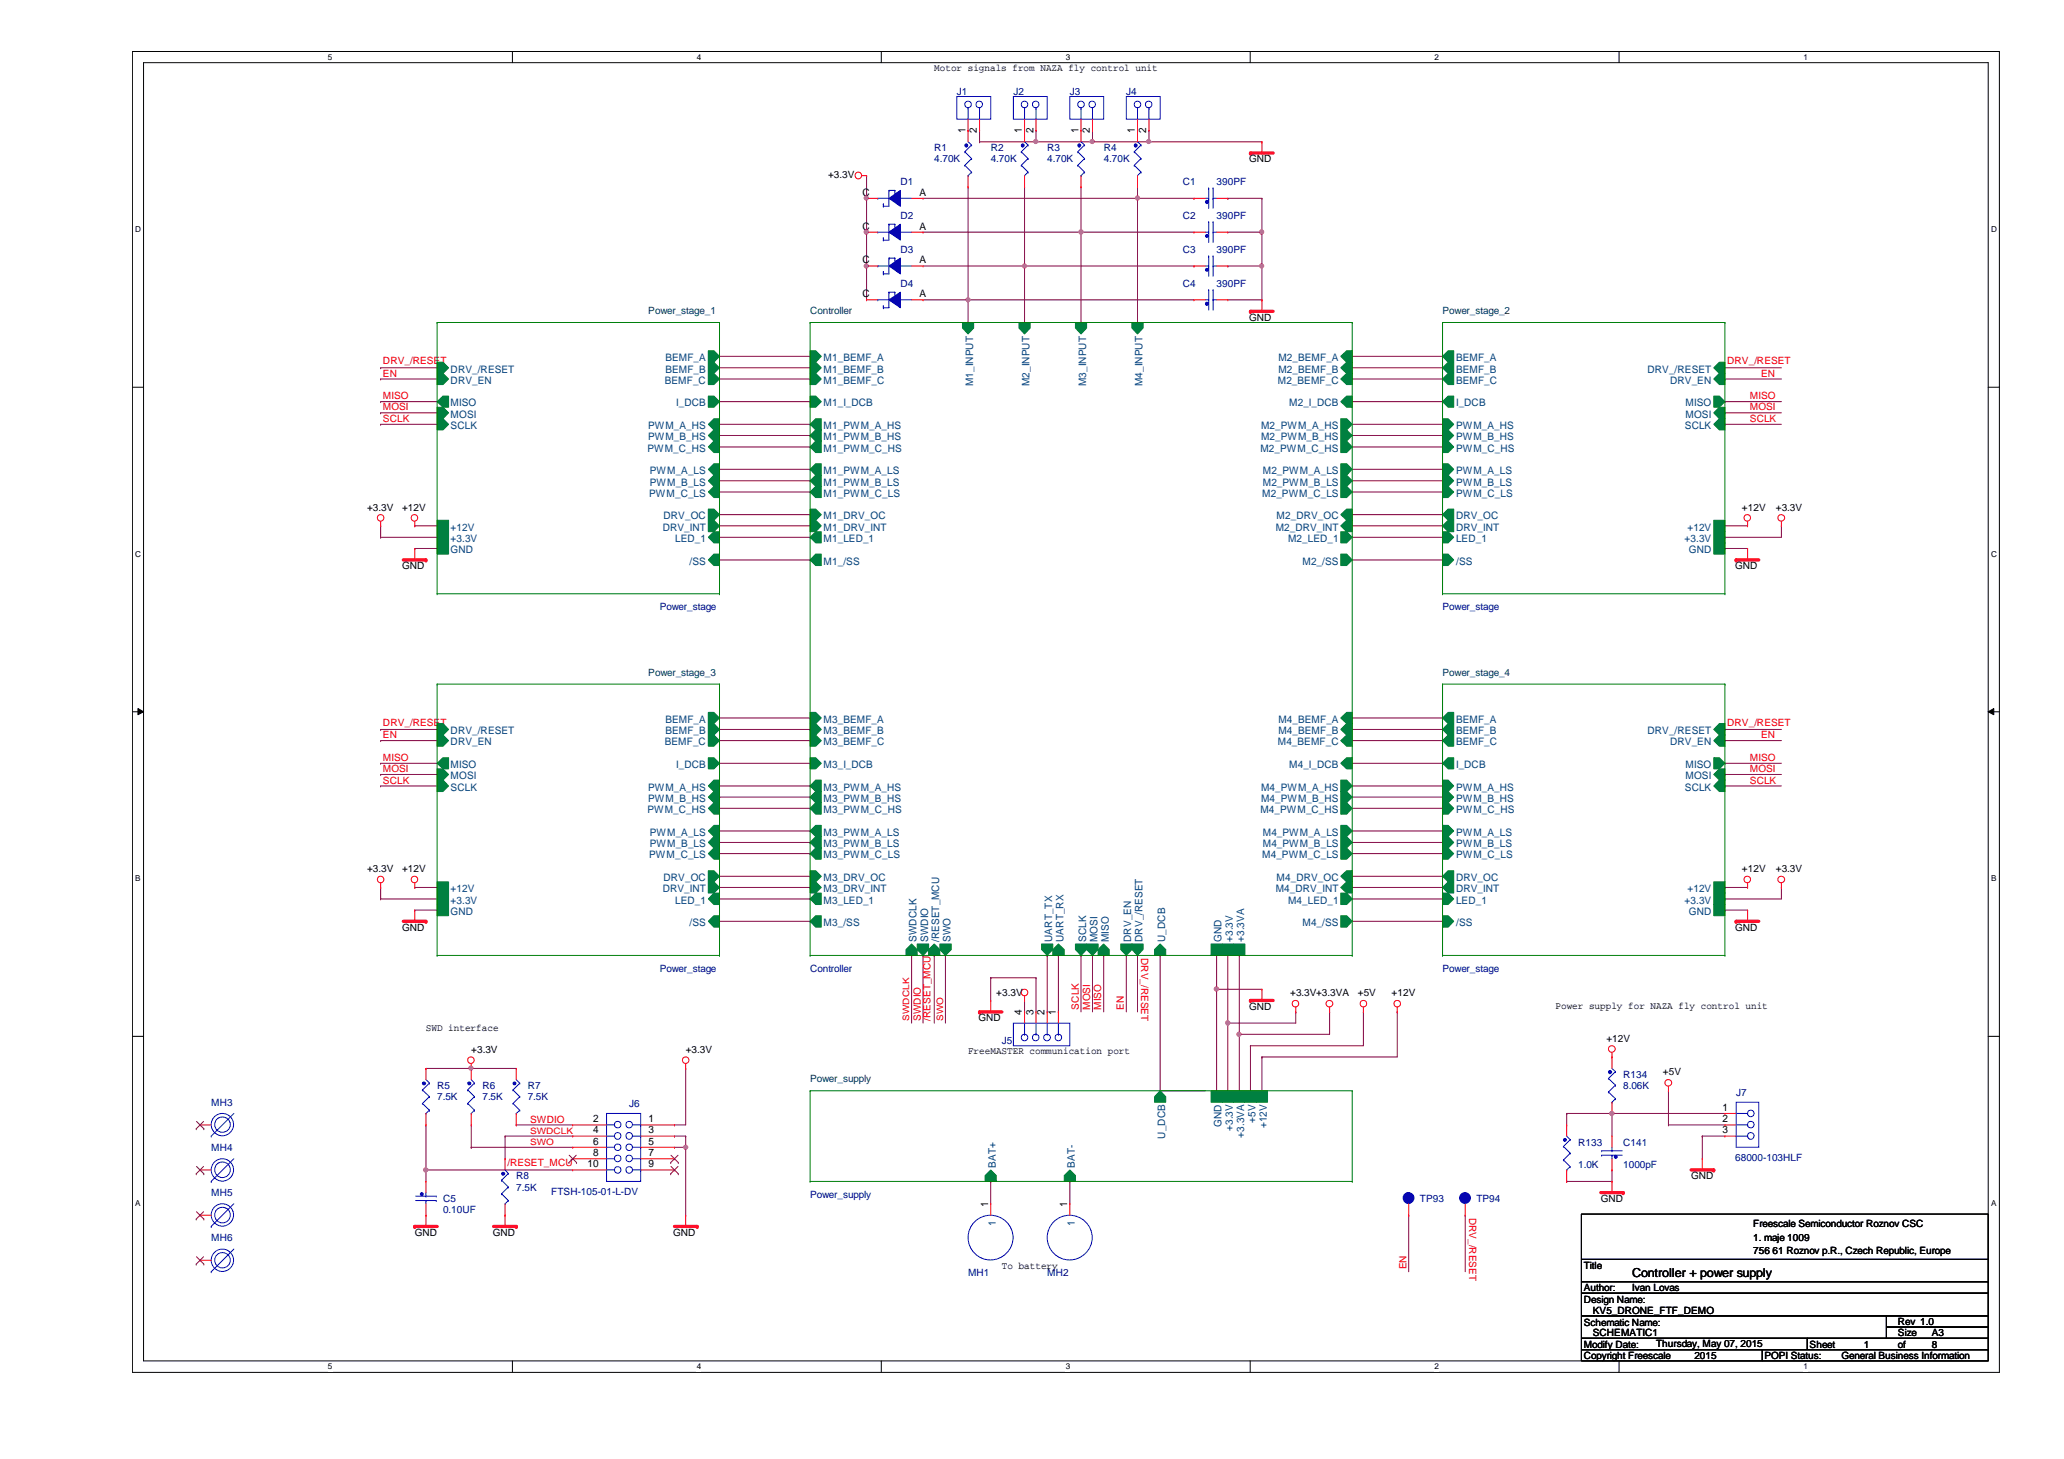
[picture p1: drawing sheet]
<svg xmlns="http://www.w3.org/2000/svg" width="297mm" height="210mm" viewBox="0 0 297 210" stroke-linecap="round" stroke-linejoin="round" font-family="sans-serif">
<defs><g id="words">
<text font-size="1.8" x="234.9" y="183.8">Controller + power supply</text>
<g font-size="1.5">
<text x="138.9" y="19.1" transform="rotate(-90 138.9 19.1)">1</text>
<text x="140.6" y="19.1" transform="rotate(-90 140.6 19.1)">2</text>
<text x="147.1" y="19.1" transform="rotate(-90 147.1 19.1)">1</text>
<text x="148.7" y="19.1" transform="rotate(-90 148.7 19.1)">2</text>
<text x="155.2" y="19.1" transform="rotate(-90 155.2 19.1)">1</text>
<text x="156.8" y="19.1" transform="rotate(-90 156.8 19.1)">2</text>
<text x="163.3" y="19.1" transform="rotate(-90 163.3 19.1)">1</text>
<text x="165" y="19.1" transform="rotate(-90 165 19.1)">2</text>
<text x="124.1" y="28.2">C</text>
<text x="132.3" y="28.2">A</text>
<text x="124.1" y="33">C</text>
<text x="132.3" y="33">A</text>
<text x="124.1" y="37.9">C</text>
<text x="132.3" y="37.9">A</text>
<text x="124.1" y="42.8">C</text>
<text x="132.3" y="42.8">A</text>
<text x="147.1" y="146" transform="rotate(-90 147.1 146)">4</text>
<text x="148.7" y="146" transform="rotate(-90 148.7 146)">3</text>
<text x="150.3" y="146" transform="rotate(-90 150.3 146)">2</text>
<text x="151.9" y="146" transform="rotate(-90 151.9 146)">1</text>
<text x="85.3" y="161.5">2</text>
<text x="93.3" y="161.5">1</text>
<text x="247.9" y="159.8">1</text>
<text x="247.9" y="161.5">2</text>
<text x="84.5" y="167.9">10</text>
<text x="85.3" y="163.1">4</text>
<text x="85.3" y="164.7">6</text>
<text x="85.3" y="166.3">8</text>
<text x="93.3" y="163.1">3</text>
<text x="93.3" y="164.7">5</text>
<text x="93.3" y="166.3">7</text>
<text x="93.3" y="167.9">9</text>
<text x="247.9" y="163.1">3</text>
<text x="142.2" y="173.7" transform="rotate(-90 142.2 173.7)">1</text>
<text x="153.6" y="173.7" transform="rotate(-90 153.6 173.7)">1</text>
</g>
<g font-size="1.5" fill="#004080">
<text x="64.9" y="53.6">DRV_/RESET</text>
<text x="95.8" y="51.9">BEMF_A</text>
<text x="95.8" y="53.6">BEMF_B</text>
<text x="118.5" y="51.9">M1_BEMF_A</text>
<text x="118.5" y="53.6">M1_BEMF_B</text>
<text x="184" y="51.9">M2_BEMF_A</text>
<text x="184" y="53.6">M2_BEMF_B</text>
<text x="209.5" y="51.9">BEMF_A</text>
<text x="209.5" y="53.6">BEMF_B</text>
<text x="237.1" y="53.6">DRV_/RESET</text>
<text x="64.9" y="55.2">DRV_EN</text>
<text x="64.9" y="58.5">MISO</text>
<text x="95.7" y="55.2">BEMF_C</text>
<text x="97.3" y="58.5">I_DCB</text>
<text x="118.5" y="58.5">M1_I_DCB</text>
<text x="118.5" y="55.2">M1_BEMF_C</text>
<text x="140" y="55.5" transform="rotate(-90 140 55.5)">M1_INPUT</text>
<text x="148.2" y="55.5" transform="rotate(-90 148.2 55.5)">M2_INPUT</text>
<text x="156.3" y="55.5" transform="rotate(-90 156.3 55.5)">M3_INPUT</text>
<text x="164.4" y="55.5" transform="rotate(-90 164.4 55.5)">M4_INPUT</text>
<text x="183.9" y="55.2">M2_BEMF_C</text>
<text x="185.5" y="58.5">M2_I_DCB</text>
<text x="209.5" y="58.5">I_DCB</text>
<text x="209.5" y="55.2">BEMF_C</text>
<text x="240.4" y="55.2">DRV_EN</text>
<text x="242.6" y="58.5">MISO</text>
<text x="64.9" y="60.1">MOSI</text>
<text x="64.9" y="61.7">SCLK</text>
<text x="93.2" y="65">PWM_C_HS</text>
<text x="93.3" y="61.7">PWM_A_HS</text>
<text x="93.3" y="63.3">PWM_B_HS</text>
<text x="118.5" y="65">M1_PWM_C_HS</text>
<text x="118.5" y="63.3">M1_PWM_B_HS</text>
<text x="118.5" y="61.7">M1_PWM_A_HS</text>
<text x="181.4" y="65">M2_PWM_C_HS</text>
<text x="181.5" y="61.7">M2_PWM_A_HS</text>
<text x="181.5" y="63.3">M2_PWM_B_HS</text>
<text x="209.5" y="61.7">PWM_A_HS</text>
<text x="209.5" y="63.3">PWM_B_HS</text>
<text x="209.5" y="65">PWM_C_HS</text>
<text x="242.5" y="61.7">SCLK</text>
<text x="242.6" y="60.1">MOSI</text>
<text x="93.4" y="71.5">PWM_C_LS</text>
<text x="93.5" y="68.2">PWM_A_LS</text>
<text x="93.5" y="69.8">PWM_B_LS</text>
<text x="118.5" y="71.5">M1_PWM_C_LS</text>
<text x="118.5" y="69.8">M1_PWM_B_LS</text>
<text x="118.5" y="68.2">M1_PWM_A_LS</text>
<text x="181.7" y="71.5">M2_PWM_C_LS</text>
<text x="181.7" y="69.8">M2_PWM_B_LS</text>
<text x="181.7" y="68.2">M2_PWM_A_LS</text>
<text x="209.5" y="68.2">PWM_A_LS</text>
<text x="209.5" y="69.8">PWM_B_LS</text>
<text x="209.5" y="71.5">PWM_C_LS</text>
<text x="64.9" y="78">+3.3V</text>
<text x="64.9" y="76.3">+12V</text>
<text x="95.4" y="76.3">DRV_INT</text>
<text x="95.5" y="74.7">DRV_OC</text>
<text x="97.2" y="78">LED_1</text>
<text x="118.5" y="74.7">M1_DRV_OC</text>
<text x="118.5" y="78">M1_LED_1</text>
<text x="118.5" y="76.3">M1_DRV_INT</text>
<text x="183.6" y="76.3">M2_DRV_INT</text>
<text x="183.7" y="74.7">M2_DRV_OC</text>
<text x="185.4" y="78">M2_LED_1</text>
<text x="209.5" y="76.3">DRV_INT</text>
<text x="209.5" y="74.7">DRV_OC</text>
<text x="209.5" y="78">LED_1</text>
<text x="242.4" y="78">+3.3V</text>
<text x="242.9" y="76.3">+12V</text>
<text x="64.9" y="79.6">GND</text>
<text x="99.2" y="81.2">/SS</text>
<text x="118.5" y="81.2">M1_/SS</text>
<text x="187.5" y="81.2">M2_/SS</text>
<text x="209.5" y="81.2">/SS</text>
<text x="243" y="79.6">GND</text>
<text x="64.9" y="107.2">DRV_EN</text>
<text x="64.9" y="105.6">DRV_/RESET</text>
<text x="95.7" y="107.2">BEMF_C</text>
<text x="95.8" y="104">BEMF_A</text>
<text x="95.8" y="105.6">BEMF_B</text>
<text x="118.5" y="104">M3_BEMF_A</text>
<text x="118.5" y="105.6">M3_BEMF_B</text>
<text x="118.5" y="107.2">M3_BEMF_C</text>
<text x="183.9" y="107.2">M4_BEMF_C</text>
<text x="184" y="104">M4_BEMF_A</text>
<text x="184" y="105.6">M4_BEMF_B</text>
<text x="209.5" y="104">BEMF_A</text>
<text x="209.5" y="105.6">BEMF_B</text>
<text x="209.5" y="107.2">BEMF_C</text>
<text x="237.1" y="105.6">DRV_/RESET</text>
<text x="240.4" y="107.2">DRV_EN</text>
<text x="64.9" y="112.1">MOSI</text>
<text x="64.9" y="113.7">SCLK</text>
<text x="64.9" y="110.5">MISO</text>
<text x="93.3" y="113.7">PWM_A_HS</text>
<text x="97.3" y="110.5">I_DCB</text>
<text x="118.5" y="113.7">M3_PWM_A_HS</text>
<text x="118.5" y="110.5">M3_I_DCB</text>
<text x="181.5" y="113.7">M4_PWM_A_HS</text>
<text x="185.5" y="110.5">M4_I_DCB</text>
<text x="209.5" y="113.7">PWM_A_HS</text>
<text x="209.5" y="110.5">I_DCB</text>
<text x="242.5" y="113.7">SCLK</text>
<text x="242.6" y="112.1">MOSI</text>
<text x="242.6" y="110.5">MISO</text>
<text x="93.2" y="117">PWM_C_HS</text>
<text x="93.3" y="115.4">PWM_B_HS</text>
<text x="118.5" y="117">M3_PWM_C_HS</text>
<text x="118.5" y="115.4">M3_PWM_B_HS</text>
<text x="181.4" y="117">M4_PWM_C_HS</text>
<text x="181.5" y="115.4">M4_PWM_B_HS</text>
<text x="209.5" y="115.4">PWM_B_HS</text>
<text x="209.5" y="117">PWM_C_HS</text>
<text x="93.4" y="123.5">PWM_C_LS</text>
<text x="93.5" y="120.2">PWM_A_LS</text>
<text x="93.5" y="121.9">PWM_B_LS</text>
<text x="118.5" y="121.9">M3_PWM_B_LS</text>
<text x="118.5" y="120.2">M3_PWM_A_LS</text>
<text x="118.5" y="123.5">M3_PWM_C_LS</text>
<text x="181.7" y="123.5">M4_PWM_C_LS</text>
<text x="181.7" y="121.9">M4_PWM_B_LS</text>
<text x="181.7" y="120.2">M4_PWM_A_LS</text>
<text x="209.5" y="120.2">PWM_A_LS</text>
<text x="209.5" y="121.9">PWM_B_LS</text>
<text x="209.5" y="123.5">PWM_C_LS</text>
<text x="64.9" y="131.6">GND</text>
<text x="64.9" y="130">+3.3V</text>
<text x="64.9" y="128.4">+12V</text>
<text x="95.4" y="128.4">DRV_INT</text>
<text x="95.5" y="126.7">DRV_OC</text>
<text x="97.2" y="130">LED_1</text>
<text x="118.5" y="126.7">M3_DRV_OC</text>
<text x="118.5" y="128.4">M3_DRV_INT</text>
<text x="118.5" y="130">M3_LED_1</text>
<text x="183.6" y="128.4">M4_DRV_INT</text>
<text x="183.7" y="126.7">M4_DRV_OC</text>
<text x="185.4" y="130">M4_LED_1</text>
<text x="209.5" y="128.4">DRV_INT</text>
<text x="209.5" y="126.7">DRV_OC</text>
<text x="209.5" y="130">LED_1</text>
<text x="242.4" y="130">+3.3V</text>
<text x="242.9" y="128.4">+12V</text>
<text x="243" y="131.6">GND</text>
<text x="99.2" y="133.2">/SS</text>
<text x="118.5" y="133.2">M3_/SS</text>
<text x="131.9" y="135.5" transform="rotate(-90 131.9 135.5)">SWDCLK</text>
<text x="133.6" y="135.5" transform="rotate(-90 133.6 135.5)">SWDIO</text>
<text x="135.2" y="135.5" transform="rotate(-90 135.2 135.5)">/RESET_MCU</text>
<text x="136.8" y="135.5" transform="rotate(-90 136.8 135.5)">SWO</text>
<text x="151.4" y="135.5" transform="rotate(-90 151.4 135.5)">UART_TX</text>
<text x="153" y="135.5" transform="rotate(-90 153 135.5)">UART_RX</text>
<text x="156.3" y="135.5" transform="rotate(-90 156.3 135.5)">SCLK</text>
<text x="157.9" y="135.5" transform="rotate(-90 157.9 135.5)">MOSI</text>
<text x="159.6" y="135.5" transform="rotate(-90 159.6 135.5)">MISO</text>
<text x="162.8" y="135.5" transform="rotate(-90 162.8 135.5)">DRV_EN</text>
<text x="164.4" y="135.5" transform="rotate(-90 164.4 135.5)">DRV_/RESET</text>
<text x="167.7" y="135.5" transform="rotate(-90 167.7 135.5)">U_DCB</text>
<text x="175.8" y="135.5" transform="rotate(-90 175.8 135.5)">GND</text>
<text x="177.4" y="135.5" transform="rotate(-90 177.4 135.5)">+3.3V</text>
<text x="179.1" y="135.5" transform="rotate(-90 179.1 135.5)">+3.3VA</text>
<text x="187.5" y="133.2">M4_/SS</text>
<text x="209.5" y="133.2">/SS</text>
<text x="180.7" y="161.5" transform="rotate(-90 180.7 161.5)">+5V</text>
<text x="167.7" y="163.8" transform="rotate(-90 167.7 163.8)">U_DCB</text>
<text x="175.8" y="162.1" transform="rotate(-90 175.8 162.1)">GND</text>
<text x="177.4" y="162.7" transform="rotate(-90 177.4 162.7)">+3.3V</text>
<text x="179.1" y="163.7" transform="rotate(-90 179.1 163.7)">+3.3VA</text>
<text x="182.3" y="162.3" transform="rotate(-90 182.3 162.3)">+12V</text>
<text x="143.3" y="168" transform="rotate(-90 143.3 168)">BAT+</text>
<text x="154.7" y="168" transform="rotate(-90 154.7 168)">BAT-</text>
<text x="143.3" y="176.4" transform="rotate(-90 143.3 176.4)">1</text>
<text x="154.7" y="176.4" transform="rotate(-90 154.7 176.4)">1</text>
</g>
<g font-size="1.4">
<text x="134.5" y="10.2">Motor signals from NAZA fly control unit</text>
<text x="179.8" y="23.4">GND</text>
<text x="119.2" y="25.7">+3.3V</text>
<text x="179.8" y="46.1">GND</text>
<text x="52.8" y="73.4">+3.3V</text>
<text x="57.9" y="73.4">+12V</text>
<text x="250.7" y="73.4">+12V</text>
<text x="255.6" y="73.4">+3.3V</text>
<text x="57.9" y="81.9">GND</text>
<text x="249.7" y="81.9">GND</text>
<text x="52.8" y="125.5">+3.3V</text>
<text x="57.9" y="125.5">+12V</text>
<text x="250.7" y="125.5">+12V</text>
<text x="255.6" y="125.5">+3.3V</text>
<text x="57.9" y="133.9">GND</text>
<text x="249.7" y="133.9">GND</text>
<text x="143.4" y="143.3">+3.3V</text>
<text x="185.7" y="143.3">+3.3V+3.3VA</text>
<text x="195.4" y="143.3">+5V</text>
<text x="200.3" y="143.3">+12V</text>
<text x="61.3" y="148.4">SWD interface</text>
<text x="140.8" y="146.9">GND</text>
<text x="179.8" y="145.3">GND</text>
<text x="223.9" y="145.1">Power supply for NAZA fly control unit</text>
<text x="231.2" y="149.9">+12V</text>
<text x="67.8" y="151.5">+3.3V</text>
<text x="98.7" y="151.5">+3.3V</text>
<text x="139.3" y="151.6">FreeMASTER communication port</text>
<text x="239.3" y="154.7">+5V</text>
<text x="230.4" y="172.9">GND</text>
<text x="243.4" y="169.7">GND</text>
<text x="59.7" y="177.8">GND</text>
<text x="70.9" y="177.8">GND</text>
<text x="96.9" y="177.8">GND</text>
<text x="252.3" y="176.5">Freescale Semiconductor Roznov CSC</text>
<text x="252.3" y="178.5">1. maje 1009</text>
<text x="144.2" y="182.5">To battery</text>
<text x="227.9" y="182.5">Title</text>
<text x="227.9" y="185.8">Author:</text>
<text x="234.9" y="185.8">Ivan Lovas</text>
<text x="252.3" y="180.4">756 61 Roznov p.R., Czech Republic, Europe</text>
<text x="227.9" y="187.4">Design Name:</text>
<text x="227.9" y="190.8">Schematic Name:</text>
<text x="229.2" y="189">KV5_DRONE_FTF_DEMO</text>
<text x="273.1" y="190.7">Rev 1.0</text>
<text x="227.9" y="193.9">Modify Date:</text>
<text x="227.9" y="195.5">Copyright Freescale</text>
<text x="229.2" y="192.3">SCHEMATIC1</text>
<text x="238.3" y="193.8">Thursday, May 07, 2015</text>
<text x="243.8" y="195.5">2015</text>
<text x="253.9" y="195.5">POPI Status:</text>
<text x="260.4" y="193.9">Sheet</text>
<text x="265" y="195.5">General Business Information</text>
<text x="268.2" y="193.9">1</text>
<text x="273.1" y="193.9">of</text>
<text x="273.1" y="192.3">Size</text>
<text x="278" y="193.9">8</text>
<text x="278" y="192.3">A3</text>
</g>
<g font-size="1.4" fill="#000080">
<text x="137.7" y="13.6">J1</text>
<text x="145.8" y="13.6">J2</text>
<text x="154" y="13.6">J3</text>
<text x="162.1" y="13.6">J4</text>
<text x="134.5" y="21.8">R1</text>
<text x="134.5" y="23.4">4.70K</text>
<text x="142.6" y="21.8">R2</text>
<text x="142.6" y="23.4">4.70K</text>
<text x="150.7" y="21.8">R3</text>
<text x="150.7" y="23.4">4.70K</text>
<text x="158.8" y="21.8">R4</text>
<text x="158.8" y="23.4">4.70K</text>
<text x="129.6" y="26.6">D1</text>
<text x="170.2" y="26.6">C1</text>
<text x="175.1" y="26.6">390PF</text>
<text x="129.6" y="31.5">D2</text>
<text x="170.2" y="31.5">C2</text>
<text x="175.1" y="31.5">390PF</text>
<text x="129.6" y="36.4">D3</text>
<text x="129.6" y="41.3">D4</text>
<text x="170.2" y="41.3">C4</text>
<text x="170.2" y="36.4">C3</text>
<text x="175.1" y="41.3">390PF</text>
<text x="175.1" y="36.4">390PF</text>
<text x="95" y="87.8">Power_stage</text>
<text x="207.6" y="87.8">Power_stage</text>
<text x="95" y="139.8">Power_stage</text>
<text x="116.6" y="139.8">Controller</text>
<text x="207.6" y="139.8">Power_stage</text>
<text x="144.2" y="150.2">J5</text>
<text x="233.6" y="155.1">R134</text>
<text x="30.4" y="159.1">MH3</text>
<text x="62.9" y="156.7">R5</text>
<text x="62.9" y="158.3">7.5K</text>
<text x="69.4" y="156.7">R6</text>
<text x="69.4" y="158.3">7.5K</text>
<text x="75.9" y="156.7">R7</text>
<text x="75.9" y="158.3">7.5K</text>
<text x="90.6" y="159.3">J6</text>
<text x="233.6" y="156.7">8.06K</text>
<text x="249.9" y="157.6">J7</text>
<text x="30.4" y="165.6">MH4</text>
<text x="227.1" y="164.8">R133</text>
<text x="233.6" y="164.8">C141</text>
<text x="249.7" y="167.1">68000-103HLF</text>
<text x="30.4" y="172.1">MH5</text>
<text x="63.8" y="172.9">C5</text>
<text x="74.3" y="169.7">R8</text>
<text x="74.3" y="171.3">7.5K</text>
<text x="79.3" y="172">FTSH-105-01-L-DV</text>
<text x="116.6" y="172.3">Power_supply</text>
<text x="204.3" y="172.9">TP93</text>
<text x="212.5" y="172.9">TP94</text>
<text x="227.1" y="168.1">1.0K</text>
<text x="233.6" y="168.1">1000pF</text>
<text x="30.4" y="178.6">MH6</text>
<text x="63.8" y="174.5">0.10UF</text>
<text x="139.3" y="183.6">MH1</text>
<text x="150.7" y="183.6">MH2</text>
</g>
<g font-size="1.4" fill="#004040">
<text x="93.3" y="45.2">Power_stage_1</text>
<text x="116.6" y="45.2">Controller</text>
<text x="207.6" y="45.2">Power_stage_2</text>
<text x="93.3" y="97.2">Power_stage_3</text>
<text x="207.6" y="97.2">Power_stage_4</text>
<text x="116.6" y="155.7">Power_supply</text>
</g>
<g font-size="1.4" fill="#f00">
<text x="55.1" y="52.4">DRV_/RESET</text>
<text x="248.6" y="52.4">DRV_/RESET</text>
<text x="55.1" y="57.4">MISO</text>
<text x="55.1" y="59.1">MOSI</text>
<text x="55.1" y="54.2">EN</text>
<text x="251.8" y="57.4">MISO</text>
<text x="251.8" y="59.1">MOSI</text>
<text x="253.4" y="54.2">EN</text>
<text x="55.1" y="60.7">SCLK</text>
<text x="251.8" y="60.7">SCLK</text>
<text x="55.1" y="106.2">EN</text>
<text x="55.1" y="104.4">DRV_/RESET</text>
<text x="248.6" y="104.4">DRV_/RESET</text>
<text x="253.4" y="106.2">EN</text>
<text x="55.1" y="109.5">MISO</text>
<text x="55.1" y="111.1">MOSI</text>
<text x="55.1" y="112.7">SCLK</text>
<text x="251.8" y="109.5">MISO</text>
<text x="251.8" y="111.1">MOSI</text>
<text x="251.8" y="112.7">SCLK</text>
<text x="164.3" y="137.8" transform="rotate(90 164.3 137.8)">DRV_/RESET</text>
<text x="132.5" y="146.9" transform="rotate(-90 132.5 146.9)">SWDIO</text>
<text x="133.9" y="146.9" transform="rotate(-90 133.9 146.9)">/RESET_MCU</text>
<text x="155.2" y="145.2" transform="rotate(-90 155.2 145.2)">SCLK</text>
<text x="156.9" y="145.2" transform="rotate(-90 156.9 145.2)">MOSI</text>
<text x="158.5" y="145.2" transform="rotate(-90 158.5 145.2)">MISO</text>
<text x="161.8" y="145.2" transform="rotate(-90 161.8 145.2)">EN</text>
<text x="76.3" y="161.5">SWDIO</text>
<text x="73" y="167.8">/RESET_MCU</text>
<text x="211.4" y="175.2" transform="rotate(90 211.4 175.2)">DRV_/RESET</text>
<text x="202.4" y="182.6" transform="rotate(-90 202.4 182.6)">EN</text>
</g>
<g font-size="1.3" fill="#f00">
<text x="130.9" y="146.9" transform="rotate(-90 130.9 146.9)">SWDCLK</text>
<text x="135.7" y="146.9" transform="rotate(-90 135.7 146.9)">SWO</text>
<text x="76.3" y="163.1">SWDCLK</text>
<text x="76.3" y="164.7">SWO</text>
</g>
<g font-size="1.2">
<text x="47.2" y="8.6">5</text>
<text x="100.3" y="8.6">4</text>
<text x="153.4" y="8.6">3</text>
<text x="206.5" y="8.6">2</text>
<text x="259.5" y="8.6">1</text>
<text x="19.5" y="33.4">D</text>
<text x="286.6" y="33.4">D</text>
<text x="19.5" y="80.1">C</text>
<text x="286.6" y="80.1">C</text>
<text x="19.5" y="126.8">B</text>
<text x="286.6" y="126.8">B</text>
<text x="19.5" y="173.5">A</text>
<text x="286.6" y="173.5">A</text>
<text x="47.2" y="197">5</text>
<text x="100.3" y="197">4</text>
<text x="153.4" y="197">3</text>
<text x="206.5" y="197">2</text>
<text x="259.5" y="197">1</text>
</g>
</g></defs>
<path d="M19.1 7.4h268.6v190h-268.6zM20.7 9h265.4v186.8h-265.4z" fill="none" stroke="#000" stroke-width=".14"/>
<g fill="#fff">
<path d="M47.2 7.6h.6v1.3h-.6z"/>
<path d="M47.2 196h.6v1.3h-.6z"/>
</g>
<path d="M73.7 7.4v1.6M73.7 195.8v1.6" fill="none" stroke="#000" stroke-width=".14"/>
<g fill="#fff">
<path d="M100.3 7.6h.6v1.3h-.6z"/>
<path d="M100.3 196h.6v1.3h-.6z"/>
</g>
<path d="M126.8 7.4v1.6M126.8 195.8v1.6" fill="none" stroke="#000" stroke-width=".14"/>
<g fill="#fff">
<path d="M153.4 7.6h.6v1.3h-.6z"/>
<path d="M153.4 196h.6v1.3h-.6z"/>
</g>
<path d="M179.9 7.4v1.6M179.9 195.8v1.6" fill="none" stroke="#000" stroke-width=".14"/>
<g fill="#fff">
<path d="M206.5 7.6h.6v1.3h-.6z"/>
<path d="M206.5 196h.6v1.3h-.6z"/>
</g>
<path d="M233 7.4v1.6M233 195.8v1.6" fill="none" stroke="#000" stroke-width=".14"/>
<g fill="#fff">
<path d="M259.5 7.6h.6v1.3h-.6z"/>
<path d="M259.5 196h.6v1.3h-.6z"/>
<path d="M19.5 32.3h.8v1.4h-.8z"/>
<path d="M286.6 32.3h.8v1.4h-.8z"/>
<path d="M19.5 79h.8v1.3h-.8z"/>
<path d="M286.6 79h.8v1.3h-.8z"/>
</g>
<path d="M19.1 55.7h1.6M286.1 55.7h1.6" fill="none" stroke="#000" stroke-width=".14"/>
<g fill="#fff">
<path d="M19.5 125.7h.7v1.3h-.7z"/>
<path d="M286.6 125.7h.7v1.3h-.7z"/>
</g>
<path d="M19.1 102.4h1.6M19.9 101.9l.8 .5-.8 .4zM286.1 102.4l.8-.5v.9zM286.1 102.4h1.6" fill="none" stroke="#000" stroke-width=".14"/>
<path d="M19.9 101.9l.8 .5-.8 .4zM286.1 102.4l.8-.5v.9z" fill="#000"/>
<g fill="#fff">
<path d="M19.5 172.4h.7v1.3h-.7z"/>
<path d="M286.6 172.4h.7v1.3h-.7z"/>
</g>
<path d="M19.1 149.1h1.6M286.1 149.1h1.6" fill="none" stroke="#000" stroke-width=".14"/>
<path d="M141 18.8h.1M141 18.8v1.6M149.1 18.8h.1M149.1 18.8v1.6M141 20.4h.1M141 20.4h16.2M149.1 20.4h.1M167 137.5h.1M167 137.5v19.4M167 156.9h.1M167 156.9h6.5" fill="none" stroke="#800040" stroke-width=".14"/>
<circle cx="157.2" cy="20.4" r=".3" fill="#f0f"/>
<circle cx="157.2" cy="20.4" r=".3" fill="none" stroke="#f0f" stroke-width=".14"/>
<circle cx="149.1" cy="20.4" r=".3" fill="#f0f"/>
<circle cx="149.1" cy="20.4" r=".3" fill="none" stroke="#f0f" stroke-width=".14"/>
<path d="M157.2 18.8h.1M157.2 18.8v1.6M165.4 18.8h.1M165.4 18.8v1.6h-8.2M157.2 20.4h.1M175.1 137.5v19.4M176.7 137.5v9.7M175.1 142.3h.1M175.1 142.3h6.5M176.7 147.2h.1" fill="none" stroke="#800040" stroke-width=".14"/>
<circle cx="175.1" cy="142.3" r=".31" fill="#f0f"/>
<circle cx="175.1" cy="142.3" r=".31" fill="none" stroke="#f0f" stroke-width=".14"/>
<path d="M176.7 147.2h.1M176.7 147.2h9.8M176.7 147.2v9.7" fill="none" stroke="#800040" stroke-width=".14"/>
<circle cx="176.7" cy="147.2" r=".31" fill="#f0f"/>
<circle cx="176.7" cy="147.2" r=".31" fill="none" stroke="#f0f" stroke-width=".14"/>
<g fill="none" stroke="#800040" stroke-width=".14">
<path d="M124.7 25.3h.1M124.7 28.5h.1M124.7 25.3v8.1M54.8 57.8h.1M54.8 59.4h.1M54.8 54.5h.1M54.8 54.5h8.1M54.8 57.8h8.1M54.8 59.4h8.1M103.5 51.3h13.1M103.5 52.9h13.1M103.5 54.5h13.1"/>
<path d="M103.5 57.8h13.1M116.6 51.3h.1M116.6 52.9h.1M116.6 54.5h.1M116.6 57.8h.1M194.6 51.3h13M194.6 52.9h13M194.6 54.5h13M194.6 57.8h13M207.6 52.9h.1M207.6 54.5h.1M207.6 57.8h.1"/>
<path d="M207.6 51.3h.1M248.2 57.8h.1M248.2 59.4h.1M248.2 52.9h.1M248.2 54.5h.1M248.2 52.9h8.2M248.2 54.5h8.2M248.2 57.8h8.2M248.2 59.4h8.2M54.8 77.3h.1M54.8 75.6h.1M54.8 61h.1"/>
<path d="M54.8 77.3h8.1M54.8 75.6v1.7M54.8 61h8.1M59.7 78.9h.1M59.7 75.6h.1M59.7 78.9h3.2M59.7 75.6h3.2M103.5 77.3h13.1M103.5 75.6h13.1M103.5 61h13.1M103.5 62.7h13.1M103.5 64.3h13.1"/>
<path d="M103.5 67.5h13.1M103.5 69.2h13.1M103.5 70.8h13.1M103.5 74h13.1M116.6 61h.1M116.6 62.7h.1M116.6 64.3h.1M116.6 67.5h.1M116.6 69.2h.1M116.6 70.8h.1M116.6 74h.1M116.6 75.6h.1"/>
<path d="M116.6 77.3h.1M194.6 77.3h13M194.6 75.6h13M194.6 61h13M194.6 62.7h13M194.6 64.3h13M194.6 67.5h13M194.6 69.2h13M194.6 70.8h13M194.6 74h13M207.6 61h.1M207.6 62.7h.1"/>
<path d="M207.6 64.3h.1M207.6 67.5h.1M207.6 69.2h.1M207.6 70.8h.1M207.6 74h.1M207.6 75.6h.1M207.6 77.3h.1M248.2 78.9h.1M248.2 77.3h.1M248.2 75.6h.1M248.2 61h.1M248.2 78.9h3.3"/>
<path d="M248.2 75.6h3.3M248.2 61h8.2M256.4 75.6h.1M256.4 75.6v1.7h-8.2M103.5 80.6h13.1M116.6 80.6h.1M194.6 80.6h13M207.6 80.6h.1M54.8 109.8h.1M54.8 111.4h.1M54.8 113.1h.1M54.8 106.6h.1"/>
<path d="M54.8 106.6h8.1M54.8 109.8h8.1M54.8 113.1h8.1M54.8 111.4h8.1M103.5 103.3h13.1M103.5 104.9h13.1M103.5 106.6h13.1M103.5 109.8h13.1M103.5 113.1h13.1M103.5 114.7h13.1M103.5 116.3h13.1M103.5 119.5h13.1"/>
<path d="M116.6 103.3h.1M116.6 104.9h.1M116.6 106.6h.1M116.6 109.8h.1M116.6 113.1h.1M116.6 114.7h.1M116.6 116.3h.1M116.6 119.5h.1M194.6 103.3h13M194.6 104.9h13M194.6 106.6h13M194.6 109.8h13"/>
<path d="M194.6 113.1h13M194.6 114.7h13M194.6 116.3h13M194.6 119.5h13M207.6 104.9h.1M207.6 106.6h.1M207.6 109.8h.1M207.6 113.1h.1M207.6 114.7h.1M207.6 116.3h.1M207.6 119.5h.1M207.6 103.3h.1"/>
<path d="M248.2 109.8h.1M248.2 111.4h.1M248.2 113.1h.1M248.2 106.6h.1M248.2 106.6h8.2M248.2 109.8h8.2M248.2 113.1h8.2M248.2 111.4h8.2M54.8 129.3h.1M54.8 127.7h.1M54.8 129.3h8.1M54.8 127.7v1.6"/>
<path d="M59.7 130.9h.1M59.7 127.7h.1M59.7 130.9h3.2M59.7 127.7h3.2M103.5 129.3h13.1M103.5 127.7h13.1M103.5 121.2h13.1M103.5 122.8h13.1M103.5 126.1h13.1M103.5 132.5h13.1M116.6 121.2h.1M116.6 122.8h.1"/>
<path d="M116.6 126.1h.1M116.6 127.7h.1M116.6 129.3h.1M116.6 132.5h.1M194.6 129.3h13M194.6 127.7h13M194.6 121.2h13M194.6 122.8h13M194.6 126.1h13M194.6 132.5h13M207.6 121.2h.1M207.6 122.8h.1"/>
<path d="M207.6 126.1h.1M207.6 127.7h.1M207.6 129.3h.1M207.6 132.5h.1M248.2 130.9h.1M248.2 129.3h.1M248.2 127.7h.1M248.2 130.9h3.3M248.2 127.7h3.3M256.4 127.7h.1M256.4 127.7v1.6h-8.2M181.6 152.1h.1"/>
<path d="M181.6 152.1h19.5M181.6 152.1v4.8M142.6 170h.1M142.6 170v3.2M154 170h.1M154 170v3.2"/>
</g>
<circle cx="124.7" cy="33.4" r=".31" fill="#f0f"/>
<circle cx="124.7" cy="33.4" r=".31" fill="none" stroke="#f0f" stroke-width=".14"/>
<circle cx="124.7" cy="28.5" r=".3" fill="#f0f"/>
<circle cx="124.7" cy="28.5" r=".3" fill="none" stroke="#f0f" stroke-width=".14"/>
<path d="M124.7 33.4h.1M124.7 33.4v4.9" fill="none" stroke="#800040" stroke-width=".14"/>
<circle cx="124.7" cy="38.3" r=".3" fill="#f0f"/>
<circle cx="124.7" cy="38.3" r=".3" fill="none" stroke="#f0f" stroke-width=".14"/>
<path d="M124.7 38.3h.1M124.7 38.3v4.8M165.4 20.4h16.2M181.6 20.4h.1" fill="none" stroke="#800040" stroke-width=".14"/>
<circle cx="165.3" cy="20.4" r=".3" fill="#f0f"/>
<circle cx="165.3" cy="20.4" r=".3" fill="none" stroke="#f0f" stroke-width=".14"/>
<g fill="none" stroke="#800040" stroke-width=".14">
<path d="M139.3 26.9h.1M139.3 26.9v16.2M147.4 26.9h.1M147.4 26.9v11.4M155.6 26.9h.1M155.6 26.9v6.5M163.7 28.5h.1M163.7 28.5v17.9M181.6 28.5h.1M181.6 28.5v4.9M155.6 137.5h.1M155.6 137.5v8.1"/>
<path d="M157.2 137.5h.1M157.2 137.5v8.1M158.8 137.5h.1M158.8 137.5v8.1"/>
</g>
<circle cx="181.6" cy="33.4" r=".31" fill="#f0f"/>
<circle cx="181.6" cy="33.4" r=".31" fill="none" stroke="#f0f" stroke-width=".14"/>
<path d="M181.6 38.3h.1M181.6 38.3v4.8" fill="none" stroke="#800040" stroke-width=".14"/>
<circle cx="181.6" cy="38.3" r=".3" fill="#f0f"/>
<circle cx="181.6" cy="38.3" r=".3" fill="none" stroke="#f0f" stroke-width=".14"/>
<path d="M147.4 38.3h24.4M155.6 33.4h.1M155.6 33.4h16.2M155.6 33.4v13M163.7 28.5h8.1M171.8 28.5h.1M171.8 38.3h.1M155.6 46.4h.1" fill="none" stroke="#800040" stroke-width=".14"/>
<circle cx="147.4" cy="38.3" r=".3" fill="#f0f"/>
<circle cx="147.4" cy="38.3" r=".3" fill="none" stroke="#f0f" stroke-width=".14"/>
<path d="M147.4 38.3v8.1M139.3 43.1h.1M139.3 43.1h32.5M147.4 46.4h.1" fill="none" stroke="#800040" stroke-width=".14"/>
<circle cx="139.3" cy="43.1" r=".3" fill="#f0f"/>
<circle cx="139.3" cy="43.1" r=".3" fill="none" stroke="#f0f" stroke-width=".14"/>
<g fill="none" stroke="#800040" stroke-width=".14">
<path d="M132.8 28.5h30.9M163.7 28.5h.1M163.7 26.9v1.6M176.7 28.5h.1M176.7 38.3h.1M176.7 28.5h4.9M176.7 38.3h4.9M176.7 33.4h4.9M181.6 33.4h.1M181.6 38.3h.1M181.6 33.4v4.9M139.3 46.4h.1"/>
<path d="M139.3 43.1v3.3M176.7 43.1h4.9M181.6 43.1h.1"/>
</g>
<circle cx="163.7" cy="28.5" r=".3" fill="#f0f"/>
<circle cx="163.7" cy="28.5" r=".3" fill="none" stroke="#f0f" stroke-width=".14"/>
<path d="M132.8 33.4h22.8M155.6 33.4h.1" fill="none" stroke="#800040" stroke-width=".14"/>
<circle cx="155.6" cy="33.4" r=".31" fill="#f0f"/>
<circle cx="155.6" cy="33.4" r=".31" fill="none" stroke="#f0f" stroke-width=".14"/>
<g fill="none" stroke="#800040" stroke-width=".14">
<path d="M132.8 38.3h14.6M147.4 38.3h.1M132.8 43.1h6.5M139.3 43.1h.1M150.7 137.5h.1M150.7 137.5v8.1M152.3 137.5h.1M152.3 137.5v8.1M162.1 137.5h.1M162.1 137.5v8.1M178.4 148.8h.1M178.4 148.8v8.1"/>
<path d="M180 150.5h.1M180 150.5v6.4M191.3 145.6h.1M191.3 145.6v3.2h-12.9M196.2 145.6h.1M196.2 145.6v4.9h-16.2M201.1 145.6h.1M201.1 145.6v6.5"/>
</g>
<circle cx="178.3" cy="148.8" r=".3" fill="#f0f"/>
<circle cx="178.3" cy="148.8" r=".3" fill="none" stroke="#f0f" stroke-width=".14"/>
<g fill="none" stroke="#800040" stroke-width=".14">
<path d="M54.8 52.9h.1M54.8 52.9h8.1M54.8 104.9h.1M54.8 104.9h8.1M248.2 104.9h.1M248.2 104.9h8.2M163.7 137.5h.1M163.7 137.5v8.1M178.4 137.5h.1M178.4 137.5v11.3M142.6 140.7h.1M142.6 140.7h6.5"/>
<path d="M142.6 140.7v3.2M149.1 140.7h.1M149.1 140.7v4.9M186.5 145.6h.1M186.5 145.6v1.6M72.7 166.7h.1M72.7 163.4v3.3M74.3 161.8h.1M74.3 161.8h8.1M97.1 165.1h.1M97.1 165.1h1.6"/>
</g>
<circle cx="98.7" cy="165.1" r=".3" fill="#f0f"/>
<circle cx="98.7" cy="165.1" r=".3" fill="none" stroke="#f0f" stroke-width=".14"/>
<g fill="none" stroke="#800040" stroke-width=".14">
<path d="M67.8 153.7h.1M67.8 153.7h6.5M98.7 153.7h.1M98.7 153.7v8.1h-1.6M61.3 168.3h.1M61.3 168.3h21.1M67.8 165.1h.1M67.8 161.8v3.3M67.8 165.1h14.6M72.7 163.4h.1M72.7 163.4h9.7M97.1 163.4h.1"/>
<path d="M97.1 161.8h.1M97.1 163.4h1.6M98.7 163.4h.1M98.7 165.1h.1M98.7 163.4v11.4"/>
</g>
<circle cx="67.8" cy="153.7" r=".3" fill="#f0f"/>
<circle cx="67.8" cy="153.7" r=".3" fill="none" stroke="#f0f" stroke-width=".14"/>
<path d="M61.3 153.7h.1M61.3 153.7h6.5M61.3 168.3h.1M61.3 161.8h.1M61.3 161.8v8.2" fill="none" stroke="#800040" stroke-width=".14"/>
<circle cx="61.3" cy="168.3" r=".31" fill="#f0f"/>
<circle cx="61.3" cy="168.3" r=".31" fill="none" stroke="#f0f" stroke-width=".14"/>
<g fill="none" stroke="#800040" stroke-width=".14">
<path d="M131.2 137.5h.1M131.2 137.5v9.7M132.8 137.5h.1M132.8 137.5v9.7M134.5 137.5h.1M134.5 137.5v9.7M136.1 137.5h.1M136.1 137.5v9.7M147.4 145.6h.1M147.4 143.9v1.7M240.1 156.9h.1M240.1 156.9v4.9"/>
<path d="M225.5 170h.1M225.5 160.2h.1M225.5 160.2h22.7M225.5 160.2v1.6M232 160.2h.1M232 168.3h.1M232 168.3v1.7h-6.5M232 160.2v3.2M240.1 161.8h.1M240.1 161.8h8.1M245 163.4h.1M245 163.4v3.3"/>
<path d="M245 163.4h3.2"/>
</g>
<circle cx="232" cy="160.2" r=".31" fill="#f0f"/>
<circle cx="232" cy="160.2" r=".31" fill="none" stroke="#f0f" stroke-width=".14"/>
<path d="M202.7 174.8h.1M202.7 174.8v8.2M210.9 174.8h.1M210.9 174.8v8.2" fill="none" stroke="#800040" stroke-width=".14"/>
<path d="M180 44.8h3.2" fill="none" stroke="#f00" stroke-width=".47"/>
<circle cx="180" cy="44.8" r=".23" fill="#f00"/>
<g fill="none" stroke="#f00" stroke-width=".14">
<path d="M181.6 43.1h.1M181.6 43.1v1.7M186.5 145.6h.1M186.5 144.9v.7M201.1 145.6h.1M201.1 144.9v.7"/>
<circle cx="186.4" cy="144.4" r=".47"/>
<circle cx="201.1" cy="144.4" r=".47"/>
</g>
<path d="M180 143.9h3.2" fill="none" stroke="#f00" stroke-width=".47"/>
<circle cx="180" cy="143.9" r=".23" fill="#f00"/>
<g fill="none" stroke="#f00" stroke-width=".14">
<path d="M251.5 127.7h.1M251.5 127v.7M256.4 127.7h.1M256.4 127v.7M181.6 142.3h.1M181.6 142.3v1.6"/>
<circle cx="251.5" cy="126.5" r=".47"/>
<circle cx="256.4" cy="126.5" r=".48"/>
</g>
<path d="M249.9 132.5h3.2" fill="none" stroke="#f00" stroke-width=".47"/>
<circle cx="249.9" cy="132.5" r=".23" fill="#f00"/>
<g fill="none" stroke="#f00" stroke-width=".14">
<path d="M251.5 75.6h.1M251.5 75v.6M256.4 75.6h.1M256.4 75v.6M251.5 130.9h.1M251.5 130.9v1.6"/>
<circle cx="251.5" cy="74.5" r=".47"/>
<circle cx="256.4" cy="74.5" r=".48"/>
</g>
<path d="M249.9 80.6h3.2" fill="none" stroke="#f00" stroke-width=".47"/>
<circle cx="249.9" cy="80.6" r=".23" fill="#f00"/>
<g fill="none" stroke="#f00" stroke-width=".14">
<path d="M54.8 75.6h.1M54.8 75v.6M59.7 75.6h.1M59.7 75v.6M251.5 78.9h.1M251.5 78.9v1.7"/>
<circle cx="54.8" cy="74.5" r=".47"/>
<circle cx="59.6" cy="74.5" r=".47"/>
</g>
<path d="M58 80.6h3.3" fill="none" stroke="#f00" stroke-width=".47"/>
<circle cx="61.3" cy="80.6" r=".23" fill="#f00"/>
<g fill="none" stroke="#f00" stroke-width=".14">
<path d="M59.7 78.9h.1M59.7 78.9v1.7M54.8 127.7h.1M54.8 127v.7M59.7 127.7h.1M59.7 127v.7"/>
<circle cx="54.8" cy="126.5" r=".47"/>
<circle cx="59.6" cy="126.5" r=".47"/>
</g>
<path d="M58 132.5h3.3" fill="none" stroke="#f00" stroke-width=".47"/>
<circle cx="61.3" cy="132.5" r=".23" fill="#f00"/>
<g fill="none" stroke="#f00" stroke-width=".14">
<path d="M124 25.3h.7M124.7 25.3h.1M59.7 130.9h.1M59.7 130.9v1.6"/>
<circle cx="123.5" cy="25.2" r=".48"/>
</g>
<path d="M180 22h3.2" fill="none" stroke="#f00" stroke-width=".47"/>
<circle cx="180" cy="22" r=".23" fill="#f00"/>
<g fill="none" stroke="#f00" stroke-width=".14">
<path d="M181.6 20.4h.1M181.6 20.4v1.6M191.3 145.6h.1M191.3 144.9v.7M196.2 145.6h.1M196.2 144.9v.7"/>
<circle cx="191.3" cy="144.4" r=".48"/>
<circle cx="196.2" cy="144.4" r=".47"/>
</g>
<path d="M141 145.6h3.2" fill="none" stroke="#f00" stroke-width=".47"/>
<circle cx="141" cy="145.6" r=".23" fill="#f00"/>
<g fill="none" stroke="#f00" stroke-width=".14">
<path d="M67.8 153.7h.1M67.8 153v.7M98.7 153.7h.1M98.7 153v.7M142.6 143.9h.1M142.6 143.9v1.7M147.4 143.9h.1M147.4 143.3v.6"/>
<circle cx="67.8" cy="152.5" r=".47"/>
<circle cx="98.7" cy="152.5" r=".47"/>
<circle cx="147.4" cy="142.8" r=".47"/>
</g>
<path d="M97.1 176.4h3.2" fill="none" stroke="#f00" stroke-width=".47"/>
<circle cx="100.3" cy="176.4" r=".23" fill="#f00"/>
<path d="M98.7 174.8h.1M98.7 174.8v1.6" fill="none" stroke="#f00" stroke-width=".14"/>
<path d="M71 176.4h3.3" fill="none" stroke="#f00" stroke-width=".47"/>
<circle cx="74.3" cy="176.4" r=".23" fill="#f00"/>
<path d="M72.7 174.8h.1M72.7 174.8v1.6" fill="none" stroke="#f00" stroke-width=".14"/>
<path d="M59.7 176.4h3.2" fill="none" stroke="#f00" stroke-width=".47"/>
<circle cx="59.7" cy="176.4" r=".23" fill="#f00"/>
<path d="M61.3 174.8h.1M61.3 174.8v1.6" fill="none" stroke="#f00" stroke-width=".14"/>
<path d="M243.4 168.3h3.2" fill="none" stroke="#f00" stroke-width=".47"/>
<circle cx="246.6" cy="168.3" r=".23" fill="#f00"/>
<g fill="none" stroke="#f00" stroke-width=".14">
<path d="M240.1 156.9h.1M240.1 156.3v.6M245 166.7h.1M245 166.7v1.6"/>
<circle cx="240.1" cy="155.8" r=".48"/>
</g>
<path d="M230.4 171.6h3.2" fill="none" stroke="#f00" stroke-width=".47"/>
<circle cx="233.6" cy="171.6" r=".23" fill="#f00"/>
<g fill="none" stroke="#f00" stroke-width=".14">
<path d="M232 152.1h.1M232 151.4v.7M232 170h.1M232 170v1.6"/>
<circle cx="232" cy="150.9" r=".48"/>
</g>
<path d="M227.6 174.7h58.5v6.5h-58.5zM227.6 181.2h58.5v3.2h-58.5zM227.6 189.3h43.9v3.2h-43.9zM227.6 192.5h32.5v1.7h-32.5zM227.6 194.2h26v1.6h-26zM227.6 184.4h58.5v1.7h-58.5zM227.6 186.1h58.5v3.2h-58.5zM253.6 194.2h32.5v1.6h-32.5zM260.1 192.5h26v1.7h-26zM271.5 190.9h14.6v1.6h-14.6zM271.5 189.3h14.6v1.6h-14.6z" fill="none" stroke="#000" stroke-width=".14"/>
<path d="M62.9 105.7h.9l.8 .9-.8 .8h-.9z" fill-rule="evenodd" fill="#008040"/>
<path d="M62.9 105.7h.9l.8 .9-.8 .8h-.9z" fill="none" stroke="#008040" stroke-width=".14"/>
<path d="M102.7 112.2h.8v1.7h-.8l-.8-.8z" fill-rule="evenodd" fill="#008040"/>
<path d="M102.7 112.2h.8v1.7h-.8l-.8-.8z" fill="none" stroke="#008040" stroke-width=".14"/>
<path d="M102.7 113.9h.8v1.6h-.8l-.8-.8z" fill-rule="evenodd" fill="#008040"/>
<path d="M102.7 113.9h.8v1.6h-.8l-.8-.8z" fill="none" stroke="#008040" stroke-width=".14"/>
<path d="M101.9 116.3l.8-.8h.8v1.6h-.8z" fill-rule="evenodd" fill="#008040"/>
<path d="M101.9 116.3l.8-.8h.8v1.6h-.8z" fill="none" stroke="#008040" stroke-width=".14"/>
<path d="M102.7 118.7h.8v1.7h-.8l-.8-.9z" fill-rule="evenodd" fill="#008040"/>
<path d="M102.7 118.7h.8v1.7h-.8l-.8-.9z" fill="none" stroke="#008040" stroke-width=".14"/>
<path d="M102.7 120.4h.8v1.6h-.8l-.8-.8z" fill-rule="evenodd" fill="#008040"/>
<path d="M102.7 120.4h.8v1.6h-.8l-.8-.8z" fill="none" stroke="#008040" stroke-width=".14"/>
<path d="M102.7 122h.8v1.6h-.8l-.8-.8z" fill-rule="evenodd" fill="#008040"/>
<path d="M102.7 122h.8v1.6h-.8l-.8-.8z" fill="none" stroke="#008040" stroke-width=".14"/>
<path d="M101.9 109h.8l.8 .8-.8 .8h-.8z" fill-rule="evenodd" fill="#008040"/>
<path d="M101.9 109h.8l.8 .8-.8 .8h-.8z" fill="none" stroke="#008040" stroke-width=".14"/>
<path d="M102.7 131.7h.8v1.7h-.8l-.8-.9z" fill-rule="evenodd" fill="#008040"/>
<path d="M102.7 131.7h.8v1.7h-.8l-.8-.9z" fill="none" stroke="#008040" stroke-width=".14"/>
<path d="M62.9 110.6h.9l.8 .8-.8 .8h-.9z" fill-rule="evenodd" fill="#008040"/>
<path d="M62.9 110.6h.9l.8 .8-.8 .8h-.9z" fill="none" stroke="#008040" stroke-width=".14"/>
<path d="M62.9 112.2h.9l.8 .9-.8 .8h-.9z" fill-rule="evenodd" fill="#008040"/>
<path d="M62.9 112.2h.9l.8 .9-.8 .8h-.9z" fill="none" stroke="#008040" stroke-width=".14"/>
<path d="M62.9 109.8l.9-.8h.8v1.6h-.8z" fill-rule="evenodd" fill="#008040"/>
<path d="M62.9 109.8l.9-.8h.8v1.6h-.8z" fill="none" stroke="#008040" stroke-width=".14"/>
<path d="M101.9 126.9h.8l.8 .8-.8 .8h-.8z" fill-rule="evenodd" fill="#008040"/>
<path d="M101.9 126.9h.8l.8 .8-.8 .8h-.8z" fill="none" stroke="#008040" stroke-width=".14"/>
<path d="M101.9 125.3h.8l.8 .8-.8 .8h-.8z" fill-rule="evenodd" fill="#008040"/>
<path d="M101.9 125.3h.8l.8 .8-.8 .8h-.8z" fill="none" stroke="#008040" stroke-width=".14"/>
<path d="M102.7 128.5h.8v1.6h-.8l-.8-.8z" fill-rule="evenodd" fill="#008040"/>
<path d="M102.7 128.5h.8v1.6h-.8l-.8-.8z" fill="none" stroke="#008040" stroke-width=".14"/>
<path d="M62.9 130.1h1.7v1.6h-1.7z" fill-rule="evenodd" fill="#008040"/>
<path d="M62.9 130.1h1.7v1.6h-1.7z" fill="none" stroke="#008040" stroke-width=".14"/>
<path d="M62.9 128.5h1.7v1.6h-1.7z" fill-rule="evenodd" fill="#008040"/>
<path d="M62.9 128.5h1.7v1.6h-1.7z" fill="none" stroke="#008040" stroke-width=".14"/>
<path d="M62.9 126.9h1.7v1.6h-1.7z" fill-rule="evenodd" fill="#008040"/>
<path d="M62.9 126.9h1.7v1.6h-1.7z" fill="none" stroke="#008040" stroke-width=".14"/>
<path d="M101.9 102.5h.8l.8 .8-.8 .8h-.8z" fill-rule="evenodd" fill="#008040"/>
<path d="M101.9 102.5h.8l.8 .8-.8 .8h-.8z" fill="none" stroke="#008040" stroke-width=".14"/>
<path d="M101.9 104.1h.8l.8 .8-.8 .8h-.8z" fill-rule="evenodd" fill="#008040"/>
<path d="M101.9 104.1h.8l.8 .8-.8 .8h-.8z" fill="none" stroke="#008040" stroke-width=".14"/>
<path d="M101.9 105.7h.8l.8 .9-.8 .8h-.8z" fill-rule="evenodd" fill="#008040"/>
<path d="M101.9 105.7h.8l.8 .9-.8 .8h-.8z" fill="none" stroke="#008040" stroke-width=".14"/>
<path d="M62.9 104.1h.9l.8 .8-.8 .8h-.9z" fill-rule="evenodd" fill="#008040"/>
<path d="M62.9 104.1h.9l.8 .8-.8 .8h-.9z" fill="none" stroke="#008040" stroke-width=".14"/>
<path d="M62.9 98.4h.1M62.9 98.4h40.6M62.9 98.4v39.1M103.5 98.4h.1M103.5 98.4v39.1M62.9 137.5h.1M62.9 137.5h40.6M103.5 137.5h.1" fill="none" stroke="#008000" stroke-width=".14"/>
<path d="M73.8 156.8h.1M73.8 158.7h.1M73.8 156.8l1 1M73.8 158.7l1 1M74.3 155.3l.5 .5M74.8 155.8h.1M74.8 157.8h.1M74.8 159.7h.1M74.8 155.8l-1 1M74.8 157.8l-1 .9M74.8 159.7l-.5 .5M74.3 160.2h.1" fill="none" stroke="#00f" stroke-width=".14"/>
<path d="M73.9 155.7h.3l.1 .2-.1 .1-.2 .1-.1-.1z" fill-rule="evenodd" fill="#00f"/>
<g fill="none" stroke="#00f" stroke-width=".14">
<path d="M137.7 13.9h4.9v3.2h-4.9zM139.3 15.5h.1M139.3 15.5v1.6M141 15.5h.1M141 15.5v1.6M173.9 41.7h.1M173.9 41.7v2.9M174.6 41.7h.1M174.6 43.1h.1M174.6 41.7v2.9M174.6 43.1h.5M73.9 155.7h.3l.1 .2-.1 .1-.2 .1-.1-.1z"/>
<circle cx="139.3" cy="15" r=".47"/>
<circle cx="140.9" cy="15" r=".47"/>
</g>
<path d="M139.3 18.8h.1M139.3 17.1v1.7M141 18.8h.1M141 17.1v1.7M74.3 153.7h.1M74.3 153.7v1.6M74.3 161.8h.1M74.3 160.2v1.6" fill="none" stroke="#f00" stroke-width=".14"/>
<path d="M173.5 43.5h.3l.1 .2-.1 .2h-.1h-.2z" fill-rule="evenodd" fill="#00f"/>
<g fill="none" stroke="#00f" stroke-width=".14">
<path d="M173.5 43.1h.4M173.5 43.5h.3l.1 .2-.1 .2h-.1h-.2zM173.9 43.1h.1M87.3 160.2h4.9v9.8h-4.9zM87.3 163.4h.1M87.3 161.8h.1M87.3 165.1h.1M87.3 166.7h.1M87.3 168.3h.1M87.3 161.8h1.1M87.3 163.4h1.1M87.3 165.1h1.1"/>
<path d="M87.3 166.7h1.1M87.3 168.3h1.1M91.1 161.8h1.1M91.1 163.4h1.1M91.1 165.1h1.1M91.1 166.7h1.1M91.1 168.3h1.1M92.2 161.8h.1M92.2 163.4h.1M92.2 165.1h.1M92.2 166.7h.1M92.2 168.3h.1"/>
<circle cx="88.9" cy="163.4" r=".48"/>
<circle cx="88.9" cy="165.1" r=".47"/>
<circle cx="88.9" cy="168.3" r=".47"/>
<circle cx="88.9" cy="166.7" r=".47"/>
<circle cx="88.9" cy="161.8" r=".47"/>
<circle cx="90.5" cy="163.4" r=".48"/>
<circle cx="90.5" cy="165.1" r=".47"/>
<circle cx="90.5" cy="168.3" r=".47"/>
<circle cx="90.5" cy="166.7" r=".47"/>
<circle cx="90.5" cy="161.8" r=".47"/>
</g>
<g fill="none" stroke="#f00" stroke-width=".14">
<path d="M171.8 43.1h.1M171.8 43.1h1.7M175.1 43.1h1.6M176.7 43.1h.1M82.4 161.8h.1M82.4 163.4h.1M82.4 165.1h.1M82.4 166.7h.1M82.4 168.3h.1M82.4 161.8h4.9M82.4 163.4h4.9M82.4 165.1h4.9"/>
<path d="M82.4 166.7h4.9M82.4 168.3h4.9M92.2 161.8h4.9M92.2 163.4h4.9M92.2 165.1h4.9M92.2 166.7h4.9M92.2 168.3h4.9M97.1 161.8h.1M97.1 163.4h.1M97.1 165.1h.1M97.1 166.7h.1M97.1 168.3h.1"/>
</g>
<path d="M81.9 167.3h.1M81.9 166.2l1.1 1.1M82.9 166.2l-1 1.1M83 167.3h.1M96.5 167.3h.1M96.5 168.9h.1M96.6 166.2l1 1.1M96.6 167.8l1 1.1M97.6 166.2l-1.1 1.1M97.6 167.8l-1.1 1.1M97.6 167.3h.1M97.6 168.9h.1" fill="none" stroke="#804000" stroke-width=".14"/>
<circle cx="202.7" cy="172.4" r=".78" fill="#00f"/>
<g fill="none" stroke="#00f" stroke-width=".14">
<path d="M154 13.9h4.8v3.2h-4.8zM155.6 15.5h.1M155.6 15.5v1.6M157.2 15.5h.1M157.2 15.5v1.6M72.2 169.8h.1M72.2 171.7h.1M72.2 169.8l1 1M72.2 171.7l1 1M72.7 173.2h.1M72.7 168.3l.5 .5M73.2 168.8h.1"/>
<path d="M73.2 170.8h.1M73.2 172.7h.1M73.2 168.8l-1 1M73.2 170.8l-1 .9M73.2 172.7l-.5 .5"/>
<circle cx="155.6" cy="15" r=".47"/>
<circle cx="157.2" cy="15" r=".47"/>
<circle cx="202.7" cy="172.4" r=".78"/>
</g>
<path d="M155.6 18.8h.1M155.6 17.1v1.7M157.2 18.8h.1M157.2 17.1v1.7M202.7 174.8h.1M202.7 173.2v1.6" fill="none" stroke="#f00" stroke-width=".14"/>
<path d="M72.2 168.7h.4v.2v.1l-.2 .1-.2-.1z" fill-rule="evenodd" fill="#00f"/>
<path d="M173.9 27.1h.1M173.9 27.1v2.9M174.6 27.1h.1M174.6 28.5h.1M174.6 27.1v2.9M174.6 28.5h.5M72.2 168.7h.4v.2v.1l-.2 .1-.2-.1z" fill="none" stroke="#00f" stroke-width=".14"/>
<path d="M72.7 166.7h.1M72.7 174.8h.1M72.7 166.7v1.6M72.7 173.2v1.6" fill="none" stroke="#f00" stroke-width=".14"/>
<path d="M173.5 28.9h.3l.1 .1-.1 .2-.1 .1-.2-.1z" fill-rule="evenodd" fill="#00f"/>
<path d="M173.5 28.5h.4M173.5 28.9h.3l.1 .1-.1 .2-.1 .1-.2-.1zM173.9 28.5h.1" fill="none" stroke="#00f" stroke-width=".14"/>
<path d="M171.8 28.5h.1M171.8 28.5h1.7M175.1 28.5h1.6M176.7 28.5h.1" fill="none" stroke="#f00" stroke-width=".14"/>
<circle cx="210.8" cy="172.4" r=".78" fill="#00f"/>
<g fill="none" stroke="#00f" stroke-width=".14">
<path d="M162.1 13.9h4.9v3.2h-4.9zM163.7 15.5h.1M163.7 15.5v1.6M165.4 15.5h.1M165.4 15.5v1.6M138.9 21.8h.1M138.9 23.8h.1M138.9 21.8l.9 1M138.9 23.8l.9 1M139.3 25.3h.1M139.3 20.4l.5 .5M139.8 20.9h.1"/>
<path d="M139.8 22.8h.1M139.8 24.8h.1M139.8 20.9l-.9 .9M139.8 22.8l-.9 1M139.8 24.8l-.5 .5"/>
<circle cx="163.7" cy="15" r=".47"/>
<circle cx="165.3" cy="15" r=".47"/>
<circle cx="210.8" cy="172.4" r=".78"/>
</g>
<path d="M163.7 18.8h.1M163.7 17.1v1.7M165.4 18.8h.1M165.4 17.1v1.7M210.9 174.8h.1M210.9 173.2v1.6" fill="none" stroke="#f00" stroke-width=".14"/>
<path d="M138.9 20.8h.3l.1 .1-.1 .2-.1 .1-.2-.1z" fill-rule="evenodd" fill="#00f"/>
<g fill="none" stroke="#00f" stroke-width=".14">
<path d="M126.3 28.5h.1M126.3 28.5h1.6M127.1 29.7h.1M127.9 27.4h.1M127.9 27.4v2.3h-.8M127.9 27.4h.9M128.8 27.4h.1M129.6 28.5h.1M129.6 28.5h1.6M138.9 20.8h.3l.1 .1-.1 .2-.1 .1-.2-.1zM249.9 158.6h3.2v6.5h-3.2zM249.9 160.2h1.6"/>
<path d="M249.9 161.8h1.6M249.9 163.4h1.6M251.5 160.2h.1M251.5 161.8h.1M251.5 163.4h.1"/>
<circle cx="252" cy="163.4" r=".48"/>
<circle cx="252" cy="160.2" r=".47"/>
<circle cx="252" cy="161.8" r=".47"/>
</g>
<path d="M139.3 18.8h.1M139.3 18.8v1.6M139.3 26.9h.1M139.3 25.3v1.6M248.2 160.2h.1M248.2 161.8h.1M248.2 163.4h.1M248.2 160.2h1.7M248.2 161.8h1.7M248.2 163.4h1.7" fill="none" stroke="#f00" stroke-width=".14"/>
<path d="M127.9 28.5l1.7-1.1v2.3z" fill-rule="evenodd" fill="#00f"/>
<g fill="none" stroke="#00f" stroke-width=".14">
<path d="M126.3 38.3h.1M126.3 38.3h1.6M127.1 29.3h.1M127.1 39.4h.1M127.1 29.3v.4M127.9 28.5l1.7-1.1v2.3zM127.9 37.1h.1M127.9 37.1v2.3h-.8M127.9 37.1h.9M128.8 27.7h.1M128.8 37.1h.1M128.8 27.4v.3"/>
<path d="M129.6 38.3h.1M129.6 38.3h1.6"/>
</g>
<path d="M124.7 28.5h.1M124.7 28.5h1.6M131.2 28.5h1.6M132.8 28.5h.1" fill="none" stroke="#f00" stroke-width=".14"/>
<path d="M127.9 38.3l1.7-1.2v2.3z" fill-rule="evenodd" fill="#00f"/>
<g fill="none" stroke="#00f" stroke-width=".14">
<path d="M127.1 39.1h.1M127.1 39.1v.3M127.9 38.3l1.7-1.2v2.3zM128.8 37.5h.1M128.8 37.1v.4M147 21.8h.1M147 23.8h.1M147 21.8l1 1M147 23.8l1 1M147.4 25.3h.1M147.4 20.4l.6 .5M148 20.9h.1"/>
<path d="M148 22.8h.1M148 24.8h.1M148 20.9l-1 .9M148 22.8l-1 1M148 24.8l-.6 .5"/>
</g>
<path d="M124.7 38.3h.1M124.7 38.3h1.6M131.2 38.3h1.6M132.8 38.3h.1" fill="none" stroke="#f00" stroke-width=".14"/>
<path d="M147 20.8h.3l.1 .1-.1 .2-.1 .1-.2-.1z" fill-rule="evenodd" fill="#00f"/>
<path d="M147 20.8h.3l.1 .1-.1 .2-.1 .1-.2-.1z" fill="none" stroke="#00f" stroke-width=".14"/>
<path d="M147.4 18.8h.1M147.4 18.8v1.6M147.4 26.9h.1M147.4 25.3v1.6" fill="none" stroke="#f00" stroke-width=".14"/>
<path d="M175.9 156.9h1.6v1.7h-1.6z" fill-rule="evenodd" fill="#008040"/>
<path d="M175.9 156.9h1.6v1.7h-1.6z" fill="none" stroke="#008040" stroke-width=".14"/>
<path d="M167 156.9l.8 .9v.8h-1.6v-.8z" fill-rule="evenodd" fill="#008040"/>
<path d="M167 156.9l.8 .9v.8h-1.6v-.8z" fill="none" stroke="#008040" stroke-width=".14"/>
<path d="M180.8 156.9h1.6v1.7h-1.6z" fill-rule="evenodd" fill="#008040"/>
<path d="M180.8 156.9h1.6v1.7h-1.6z" fill="none" stroke="#008040" stroke-width=".14"/>
<path d="M174.3 156.9h1.6v1.7h-1.6z" fill-rule="evenodd" fill="#008040"/>
<path d="M174.3 156.9h1.6v1.7h-1.6z" fill="none" stroke="#008040" stroke-width=".14"/>
<path d="M142.6 168.3l.8 .8v.9h-1.6v-.9z" fill-rule="evenodd" fill="#008040"/>
<path d="M142.6 168.3l.8 .8v.9h-1.6v-.9z" fill="none" stroke="#008040" stroke-width=".14"/>
<path d="M154 168.3l.8 .8v.9h-1.6v-.9z" fill-rule="evenodd" fill="#008040"/>
<path d="M154 168.3l.8 .8v.9h-1.6v-.9z" fill="none" stroke="#008040" stroke-width=".14"/>
<path d="M177.5 156.9h1.7v1.7h-1.7z" fill-rule="evenodd" fill="#008040"/>
<path d="M177.5 156.9h1.7v1.7h-1.7z" fill="none" stroke="#008040" stroke-width=".14"/>
<path d="M179.2 156.9h1.6v1.7h-1.6z" fill-rule="evenodd" fill="#008040"/>
<path d="M179.2 156.9h1.6v1.7h-1.6z" fill="none" stroke="#008040" stroke-width=".14"/>
<path d="M116.6 156.9h.1M116.6 156.9h78M116.6 156.9v13.1M194.6 156.9h.1M194.6 156.9v13.1M116.6 170h.1M116.6 170h78M194.6 170h.1" fill="none" stroke="#008000" stroke-width=".14"/>
<path d="M230.5 165.6h.1M230.5 166.2h.1M230.5 165.6h3M230.5 166.2h3M232 165.6h.1M232 165.1v.5" fill="none" stroke="#00f" stroke-width=".14"/>
<path d="M232.4 166.3h.3v.1v.2l-.2 .1-.1-.1z" fill-rule="evenodd" fill="#00f"/>
<g fill="none" stroke="#00f" stroke-width=".14">
<path d="M155.1 21.8h.1M155.1 23.8h.1M155.1 21.8l1 1M155.1 23.8l1 1M155.6 25.3h.1M155.6 20.4l.5 .5M156.1 20.9h.1M156.1 22.8h.1M156.1 24.8h.1M156.1 20.9l-1 .9M156.1 22.8l-1 1M156.1 24.8l-.5 .5"/>
<path d="M232 166.2h.1M232 166.2v.5M232.4 166.3h.3v.1v.2l-.2 .1-.1-.1z"/>
</g>
<path d="M232 168.3h.1M232 163.4h.1M232 163.4v1.7M232 166.7v1.6" fill="none" stroke="#f00" stroke-width=".14"/>
<path d="M155.2 20.8h.3v.1v.2l-.2 .1-.1-.1z" fill-rule="evenodd" fill="#00f"/>
<g fill="none" stroke="#00f" stroke-width=".14">
<path d="M155.2 20.8h.3v.1v.2l-.2 .1-.1-.1zM225 164.9h.1M225 166.9h.1M225 164.9l1 1M225 166.9l1 1M225.5 168.3h.1M225.5 163.4l.5 .6M226 164h.1M226 165.9h.1M226 167.9h.1M226 164l-1 .9M226 165.9l-1 1"/>
<path d="M226 167.9l-.5 .4"/>
</g>
<path d="M155.6 18.8h.1M155.6 18.8v1.6M155.6 26.9h.1M155.6 25.3v1.6" fill="none" stroke="#f00" stroke-width=".14"/>
<path d="M225.1 163.8h.3v.2v.1l-.2 .1-.1-.1z" fill-rule="evenodd" fill="#00f"/>
<g fill="none" stroke="#00f" stroke-width=".14">
<path d="M126.3 43.1h.1M126.3 43.1h1.6M127.1 44.3h.1M127.9 42h.1M127.9 42v2.3h-.8M127.9 42h.9M128.8 42h.1M129.6 43.1h.1M129.6 43.1h1.6M225.1 163.8h.3v.2v.1l-.2 .1-.1-.1z"/>
<circle cx="142.6" cy="178.1" r="3.2"/>
<circle cx="154" cy="178.1" r="3.2"/>
</g>
<path d="M142.6 173.2h.1M142.6 173.2v1.6M154 173.2h.1M154 173.2v1.6M225.5 161.8h.1M225.5 170h.1M225.5 161.8v1.6M225.5 168.3v1.7" fill="none" stroke="#f00" stroke-width=".14"/>
<path d="M127.9 43.1l1.7-1.1v2.3z" fill-rule="evenodd" fill="#00f"/>
<g fill="none" stroke="#00f" stroke-width=".14">
<path d="M163.2 21.8h.1M163.2 23.8h.1M163.2 21.8l1 1M163.2 23.8l1 1M163.7 25.3h.1M163.7 20.4l.5 .5M164.2 20.9h.1M164.2 22.8h.1M164.2 24.8h.1M164.2 20.9l-1 .9M164.2 22.8l-1 1M164.2 24.8l-.5 .5"/>
<path d="M127.1 44h.1M127.1 44v.3M127.9 43.1l1.7-1.1v2.3zM128.8 42.3h.1M128.8 42v.3"/>
</g>
<path d="M124.7 43.1h.1M124.7 43.1h1.6M131.2 43.1h1.6M132.8 43.1h.1" fill="none" stroke="#f00" stroke-width=".14"/>
<path d="M163.3 20.8h.3l.1 .1-.1 .2-.2 .1-.1-.1z" fill-rule="evenodd" fill="#00f"/>
<g fill="none" stroke="#00f" stroke-width=".14">
<path d="M163.3 20.8h.3l.1 .1-.1 .2-.2 .1-.1-.1zM30.4 176.4h.1M33.7 173.2l-3.3 3.2M59.8 172.7h3M59.8 172.1h3M61.3 172.7h.1M61.3 172.7v.5M62.8 172.7h.1M62.8 172.1h.1"/>
<circle cx="32" cy="174.8" r="1.61"/>
<circle cx="32" cy="174.8" r="1.13"/>
</g>
<path d="M163.7 18.8h.1M163.7 18.8v1.6M163.7 26.9h.1M163.7 25.3v1.6M28.8 174.8h.1M28.8 174.8h1.6" fill="none" stroke="#f00" stroke-width=".14"/>
<path d="M28.2 175.4h.1M28.3 174.3l1 1.1M29.3 174.3l-1.1 1.1M29.3 175.4h.1" fill="none" stroke="#804000" stroke-width=".14"/>
<path d="M60.6 171.6h.2l.1 .2-.1 .2h-.1h-.1z" fill-rule="evenodd" fill="#00f"/>
<path d="M60.6 171.6h.2l.1 .2-.1 .2h-.1h-.1zM61.3 172.1h.1M61.3 171.6v.5" fill="none" stroke="#00f" stroke-width=".14"/>
<path d="M61.3 170h.1M61.3 174.8h.1M61.3 170v1.6M61.3 173.2v1.6" fill="none" stroke="#f00" stroke-width=".14"/>
<path d="M247.4 53.7h.8v1.6h-.8l-.8-.8z" fill-rule="evenodd" fill="#008040"/>
<path d="M247.4 53.7h.8v1.6h-.8l-.8-.8z" fill="none" stroke="#008040" stroke-width=".14"/>
<path d="M207.6 60.2h.8l.8 .8-.8 .8h-.8z" fill-rule="evenodd" fill="#008040"/>
<path d="M207.6 60.2h.8l.8 .8-.8 .8h-.8z" fill="none" stroke="#008040" stroke-width=".14"/>
<path d="M207.6 61.8h.8l.8 .9-.8 .8h-.8z" fill-rule="evenodd" fill="#008040"/>
<path d="M207.6 61.8h.8l.8 .9-.8 .8h-.8z" fill="none" stroke="#008040" stroke-width=".14"/>
<path d="M207.6 63.5h.8l.8 .8-.8 .8h-.8z" fill-rule="evenodd" fill="#008040"/>
<path d="M207.6 63.5h.8l.8 .8-.8 .8h-.8z" fill="none" stroke="#008040" stroke-width=".14"/>
<path d="M207.6 66.7h.8l.8 .8-.8 .9h-.8z" fill-rule="evenodd" fill="#008040"/>
<path d="M207.6 66.7h.8l.8 .8-.8 .9h-.8z" fill="none" stroke="#008040" stroke-width=".14"/>
<path d="M207.6 68.4h.8l.8 .8-.8 .8h-.8z" fill-rule="evenodd" fill="#008040"/>
<path d="M207.6 68.4h.8l.8 .8-.8 .8h-.8z" fill="none" stroke="#008040" stroke-width=".14"/>
<path d="M207.6 70h.8l.8 .8-.8 .8h-.8z" fill-rule="evenodd" fill="#008040"/>
<path d="M207.6 70h.8l.8 .8-.8 .8h-.8z" fill="none" stroke="#008040" stroke-width=".14"/>
<path d="M207.6 57.8l.8-.8h.8v1.6h-.8z" fill-rule="evenodd" fill="#008040"/>
<path d="M207.6 57.8l.8-.8h.8v1.6h-.8z" fill="none" stroke="#008040" stroke-width=".14"/>
<path d="M207.6 79.7h.8l.8 .9-.8 .8h-.8z" fill-rule="evenodd" fill="#008040"/>
<path d="M207.6 79.7h.8l.8 .9-.8 .8h-.8z" fill="none" stroke="#008040" stroke-width=".14"/>
<path d="M247.4 58.6h.8v1.6h-.8l-.8-.8z" fill-rule="evenodd" fill="#008040"/>
<path d="M247.4 58.6h.8v1.6h-.8l-.8-.8z" fill="none" stroke="#008040" stroke-width=".14"/>
<path d="M247.4 60.2h.8v1.6h-.8l-.8-.8z" fill-rule="evenodd" fill="#008040"/>
<path d="M247.4 60.2h.8v1.6h-.8l-.8-.8z" fill="none" stroke="#008040" stroke-width=".14"/>
<path d="M246.6 57h.8l.8 .8-.8 .8h-.8z" fill-rule="evenodd" fill="#008040"/>
<path d="M246.6 57h.8l.8 .8-.8 .8h-.8z" fill="none" stroke="#008040" stroke-width=".14"/>
<path d="M207.6 75.6l.8-.8h.8v1.7h-.8z" fill-rule="evenodd" fill="#008040"/>
<path d="M207.6 75.6l.8-.8h.8v1.7h-.8z" fill="none" stroke="#008040" stroke-width=".14"/>
<path d="M207.6 74l.8-.8h.8v1.6h-.8z" fill-rule="evenodd" fill="#008040"/>
<path d="M207.6 74l.8-.8h.8v1.6h-.8z" fill="none" stroke="#008040" stroke-width=".14"/>
<path d="M207.6 76.5h.8l.8 .8-.8 .8h-.8z" fill-rule="evenodd" fill="#008040"/>
<path d="M207.6 76.5h.8l.8 .8-.8 .8h-.8z" fill="none" stroke="#008040" stroke-width=".14"/>
<path d="M246.6 78.1h1.6v1.6h-1.6z" fill-rule="evenodd" fill="#008040"/>
<path d="M246.6 78.1h1.6v1.6h-1.6z" fill="none" stroke="#008040" stroke-width=".14"/>
<path d="M246.6 76.5h1.6v1.6h-1.6z" fill-rule="evenodd" fill="#008040"/>
<path d="M246.6 76.5h1.6v1.6h-1.6z" fill="none" stroke="#008040" stroke-width=".14"/>
<path d="M246.6 74.8h1.6v1.7h-1.6z" fill-rule="evenodd" fill="#008040"/>
<path d="M246.6 74.8h1.6v1.7h-1.6z" fill="none" stroke="#008040" stroke-width=".14"/>
<path d="M207.6 51.3l.8-.8h.8v1.6h-.8z" fill-rule="evenodd" fill="#008040"/>
<path d="M207.6 51.3l.8-.8h.8v1.6h-.8z" fill="none" stroke="#008040" stroke-width=".14"/>
<path d="M207.6 52.9l.8-.8h.8v1.6h-.8z" fill-rule="evenodd" fill="#008040"/>
<path d="M207.6 52.9l.8-.8h.8v1.6h-.8z" fill="none" stroke="#008040" stroke-width=".14"/>
<path d="M207.6 54.5l.8-.8h.8v1.6h-.8z" fill-rule="evenodd" fill="#008040"/>
<path d="M207.6 54.5l.8-.8h.8v1.6h-.8z" fill="none" stroke="#008040" stroke-width=".14"/>
<path d="M247.4 52.1h.8v1.6h-.8l-.8-.8z" fill-rule="evenodd" fill="#008040"/>
<path d="M247.4 52.1h.8v1.6h-.8l-.8-.8z" fill="none" stroke="#008040" stroke-width=".14"/>
<path d="M207.6 46.4h.1M207.6 46.4h40.6M207.6 46.4v39M248.2 46.4h.1M248.2 46.4v39M207.6 85.4h.1M207.6 85.4h40.6M248.2 85.4h.1" fill="none" stroke="#008000" stroke-width=".14"/>
<g fill="none" stroke="#00f" stroke-width=".14">
<path d="M231.5 155.2h.1M231.5 157.1h.1M231.5 155.2l1 .9M231.5 157.1l1 1M232 158.6h.1M232 153.7l.5 .5M232.5 154.2h.1M232.5 156.1h.1M232.5 158.1h.1M232.5 154.2l-1 1M232.5 156.1l-1 1M232.5 158.1l-.5 .5"/>
<path d="M30.4 170h.1M33.7 166.7l-3.3 3.3"/>
<circle cx="32" cy="168.3" r="1.61"/>
<circle cx="32" cy="168.3" r="1.13"/>
</g>
<path d="M28.8 168.3h.1M28.8 168.3h1.6" fill="none" stroke="#f00" stroke-width=".14"/>
<path d="M28.2 168.9h.1M28.3 167.8l1 1.1M29.3 167.8l-1.1 1.1M29.3 168.9h.1" fill="none" stroke="#804000" stroke-width=".14"/>
<path d="M231.5 154.1h.4v.1v.2l-.2 .1-.2-.1z" fill-rule="evenodd" fill="#00f"/>
<path d="M231.5 154.1h.4v.1v.2l-.2 .1-.2-.1z" fill="none" stroke="#00f" stroke-width=".14"/>
<path d="M232 152.1h.1M232 152.1v1.6M232 158.6v1.6M232 160.2h.1" fill="none" stroke="#f00" stroke-width=".14"/>
<path d="M246.6 106.6l.8-.9h.8v1.7h-.8z" fill-rule="evenodd" fill="#008040"/>
<path d="M246.6 106.6l.8-.9h.8v1.7h-.8z" fill="none" stroke="#008040" stroke-width=".14"/>
<path d="M207.6 112.2h.8l.8 .9-.8 .8h-.8z" fill-rule="evenodd" fill="#008040"/>
<path d="M207.6 112.2h.8l.8 .9-.8 .8h-.8z" fill="none" stroke="#008040" stroke-width=".14"/>
<path d="M207.6 113.9h.8l.8 .8-.8 .8h-.8z" fill-rule="evenodd" fill="#008040"/>
<path d="M207.6 113.9h.8l.8 .8-.8 .8h-.8z" fill="none" stroke="#008040" stroke-width=".14"/>
<path d="M207.6 115.5h.8l.8 .8-.8 .8h-.8z" fill-rule="evenodd" fill="#008040"/>
<path d="M207.6 115.5h.8l.8 .8-.8 .8h-.8z" fill="none" stroke="#008040" stroke-width=".14"/>
<path d="M207.6 118.7h.8l.8 .8-.8 .9h-.8z" fill-rule="evenodd" fill="#008040"/>
<path d="M207.6 118.7h.8l.8 .8-.8 .9h-.8z" fill="none" stroke="#008040" stroke-width=".14"/>
<path d="M207.6 120.4h.8l.8 .8-.8 .8h-.8z" fill-rule="evenodd" fill="#008040"/>
<path d="M207.6 120.4h.8l.8 .8-.8 .8h-.8z" fill="none" stroke="#008040" stroke-width=".14"/>
<path d="M207.6 122h.8l.8 .8-.8 .8h-.8z" fill-rule="evenodd" fill="#008040"/>
<path d="M207.6 122h.8l.8 .8-.8 .8h-.8z" fill="none" stroke="#008040" stroke-width=".14"/>
<path d="M207.6 109.8l.8-.8h.8v1.6h-.8z" fill-rule="evenodd" fill="#008040"/>
<path d="M207.6 109.8l.8-.8h.8v1.6h-.8z" fill="none" stroke="#008040" stroke-width=".14"/>
<path d="M207.6 131.7h.8l.8 .8-.8 .9h-.8z" fill-rule="evenodd" fill="#008040"/>
<path d="M207.6 131.7h.8l.8 .8-.8 .9h-.8z" fill="none" stroke="#008040" stroke-width=".14"/>
<path d="M246.6 111.4l.8-.8h.8v1.6h-.8z" fill-rule="evenodd" fill="#008040"/>
<path d="M246.6 111.4l.8-.8h.8v1.6h-.8z" fill="none" stroke="#008040" stroke-width=".14"/>
<path d="M247.4 112.2h.8v1.7h-.8l-.8-.8z" fill-rule="evenodd" fill="#008040"/>
<path d="M247.4 112.2h.8v1.7h-.8l-.8-.8z" fill="none" stroke="#008040" stroke-width=".14"/>
<path d="M246.6 109h.8l.8 .8-.8 .8h-.8z" fill-rule="evenodd" fill="#008040"/>
<path d="M246.6 109h.8l.8 .8-.8 .8h-.8z" fill="none" stroke="#008040" stroke-width=".14"/>
<path d="M207.6 127.7l.8-.8h.8v1.6h-.8z" fill-rule="evenodd" fill="#008040"/>
<path d="M207.6 127.7l.8-.8h.8v1.6h-.8z" fill="none" stroke="#008040" stroke-width=".14"/>
<path d="M207.6 126.1l.8-.8h.8v1.6h-.8z" fill-rule="evenodd" fill="#008040"/>
<path d="M207.6 126.1l.8-.8h.8v1.6h-.8z" fill="none" stroke="#008040" stroke-width=".14"/>
<path d="M207.6 128.5h.8l.8 .8-.8 .8h-.8z" fill-rule="evenodd" fill="#008040"/>
<path d="M207.6 128.5h.8l.8 .8-.8 .8h-.8z" fill="none" stroke="#008040" stroke-width=".14"/>
<path d="M246.6 130.1h1.6v1.6h-1.6z" fill-rule="evenodd" fill="#008040"/>
<path d="M246.6 130.1h1.6v1.6h-1.6z" fill="none" stroke="#008040" stroke-width=".14"/>
<path d="M246.6 128.5h1.6v1.6h-1.6z" fill-rule="evenodd" fill="#008040"/>
<path d="M246.6 128.5h1.6v1.6h-1.6z" fill="none" stroke="#008040" stroke-width=".14"/>
<path d="M246.6 126.9h1.6v1.6h-1.6z" fill-rule="evenodd" fill="#008040"/>
<path d="M246.6 126.9h1.6v1.6h-1.6z" fill="none" stroke="#008040" stroke-width=".14"/>
<path d="M207.6 103.3l.8-.8h.8v1.6h-.8z" fill-rule="evenodd" fill="#008040"/>
<path d="M207.6 103.3l.8-.8h.8v1.6h-.8z" fill="none" stroke="#008040" stroke-width=".14"/>
<path d="M208.4 104.1h.8v1.6h-.8l-.8-.8z" fill-rule="evenodd" fill="#008040"/>
<path d="M208.4 104.1h.8v1.6h-.8l-.8-.8z" fill="none" stroke="#008040" stroke-width=".14"/>
<path d="M207.6 106.6l.8-.9h.8v1.7h-.8z" fill-rule="evenodd" fill="#008040"/>
<path d="M207.6 106.6l.8-.9h.8v1.7h-.8z" fill="none" stroke="#008040" stroke-width=".14"/>
<path d="M247.4 104.1h.8v1.6h-.8l-.8-.8z" fill-rule="evenodd" fill="#008040"/>
<path d="M247.4 104.1h.8v1.6h-.8l-.8-.8z" fill="none" stroke="#008040" stroke-width=".14"/>
<path d="M207.6 98.4h.1M207.6 98.4h40.6M207.6 98.4v39.1M248.2 98.4h.1M248.2 98.4v39.1M207.6 137.5h.1M207.6 137.5h40.6M248.2 137.5h.1" fill="none" stroke="#008000" stroke-width=".14"/>
<g fill="none" stroke="#00f" stroke-width=".14">
<path d="M145.8 147.2h8.2v3.3h-8.2zM147.4 148.8h.1M147.4 147.2v1.6M149.1 148.8h.1M149.1 147.2v1.6M150.7 148.8h.1M150.7 147.2v1.6M152.3 148.8h.1M152.3 147.2v1.6M30.4 163.4h.1M33.7 160.2l-3.3 3.2M33.7 179.7l-3.3 3.3"/>
<path d="M30.4 183h.1"/>
<circle cx="147.4" cy="149.3" r=".47"/>
<circle cx="149" cy="149.3" r=".47"/>
<circle cx="150.7" cy="149.3" r=".48"/>
<circle cx="152.3" cy="149.3" r=".47"/>
<circle cx="32" cy="161.8" r="1.61"/>
<circle cx="32" cy="161.8" r="1.12"/>
<circle cx="32" cy="181.3" r="1.61"/>
<circle cx="32" cy="181.3" r="1.12"/>
</g>
<path d="M147.4 145.6h.1M147.4 145.6v1.6M149.1 145.6h.1M149.1 145.6v1.6M150.7 145.6h.1M150.7 145.6v1.6M152.3 145.6h.1M152.3 145.6v1.6M28.8 161.8h.1M28.8 161.8h1.6M28.8 181.3h.1M28.8 181.3h1.6" fill="none" stroke="#f00" stroke-width=".14"/>
<path d="M28.2 162.4h.1M28.3 161.3l1 1.1M29.3 161.3l-1.1 1.1M29.3 162.4h.1M28.2 181.9h.1M28.3 180.8l1 1.1M29.3 180.8l-1.1 1.1M29.3 181.9h.1" fill="none" stroke="#804000" stroke-width=".14"/>
<path d="M62.9 53.7h.9l.8 .8-.8 .8h-.9z" fill-rule="evenodd" fill="#008040"/>
<path d="M62.9 53.7h.9l.8 .8-.8 .8h-.9z" fill="none" stroke="#008040" stroke-width=".14"/>
<path d="M102.7 60.2h.8v1.6h-.8l-.8-.8z" fill-rule="evenodd" fill="#008040"/>
<path d="M102.7 60.2h.8v1.6h-.8l-.8-.8z" fill="none" stroke="#008040" stroke-width=".14"/>
<path d="M102.7 61.8h.8v1.7h-.8l-.8-.8z" fill-rule="evenodd" fill="#008040"/>
<path d="M102.7 61.8h.8v1.7h-.8l-.8-.8z" fill="none" stroke="#008040" stroke-width=".14"/>
<path d="M102.7 63.5h.8v1.6h-.8l-.8-.8z" fill-rule="evenodd" fill="#008040"/>
<path d="M102.7 63.5h.8v1.6h-.8l-.8-.8z" fill="none" stroke="#008040" stroke-width=".14"/>
<path d="M102.7 66.7h.8v1.7h-.8l-.8-.9z" fill-rule="evenodd" fill="#008040"/>
<path d="M102.7 66.7h.8v1.7h-.8l-.8-.9z" fill="none" stroke="#008040" stroke-width=".14"/>
<path d="M102.7 68.4h.8v1.6h-.8l-.8-.8z" fill-rule="evenodd" fill="#008040"/>
<path d="M102.7 68.4h.8v1.6h-.8l-.8-.8z" fill="none" stroke="#008040" stroke-width=".14"/>
<path d="M102.7 70h.8v1.6h-.8l-.8-.8z" fill-rule="evenodd" fill="#008040"/>
<path d="M102.7 70h.8v1.6h-.8l-.8-.8z" fill="none" stroke="#008040" stroke-width=".14"/>
<path d="M101.9 57h.8l.8 .8-.8 .8h-.8z" fill-rule="evenodd" fill="#008040"/>
<path d="M101.9 57h.8l.8 .8-.8 .8h-.8z" fill="none" stroke="#008040" stroke-width=".14"/>
<path d="M102.7 79.7h.8v1.7h-.8l-.8-.8z" fill-rule="evenodd" fill="#008040"/>
<path d="M102.7 79.7h.8v1.7h-.8l-.8-.8z" fill="none" stroke="#008040" stroke-width=".14"/>
<path d="M62.9 58.6h.9l.8 .8-.8 .8h-.9z" fill-rule="evenodd" fill="#008040"/>
<path d="M62.9 58.6h.9l.8 .8-.8 .8h-.9z" fill="none" stroke="#008040" stroke-width=".14"/>
<path d="M62.9 60.2h.9l.8 .8-.8 .8h-.9z" fill-rule="evenodd" fill="#008040"/>
<path d="M62.9 60.2h.9l.8 .8-.8 .8h-.9z" fill="none" stroke="#008040" stroke-width=".14"/>
<path d="M62.9 57.8l.9-.8h.8v1.6h-.8z" fill-rule="evenodd" fill="#008040"/>
<path d="M62.9 57.8l.9-.8h.8v1.6h-.8z" fill="none" stroke="#008040" stroke-width=".14"/>
<path d="M101.9 74.8h.8l.8 .8-.8 .9h-.8z" fill-rule="evenodd" fill="#008040"/>
<path d="M101.9 74.8h.8l.8 .8-.8 .9h-.8z" fill="none" stroke="#008040" stroke-width=".14"/>
<path d="M101.9 73.2h.8l.8 .8-.8 .8h-.8z" fill-rule="evenodd" fill="#008040"/>
<path d="M101.9 73.2h.8l.8 .8-.8 .8h-.8z" fill="none" stroke="#008040" stroke-width=".14"/>
<path d="M102.7 76.5h.8v1.6h-.8l-.8-.8z" fill-rule="evenodd" fill="#008040"/>
<path d="M102.7 76.5h.8v1.6h-.8l-.8-.8z" fill="none" stroke="#008040" stroke-width=".14"/>
<path d="M62.9 78.1h1.7v1.6h-1.7z" fill-rule="evenodd" fill="#008040"/>
<path d="M62.9 78.1h1.7v1.6h-1.7z" fill="none" stroke="#008040" stroke-width=".14"/>
<path d="M62.9 76.5h1.7v1.6h-1.7z" fill-rule="evenodd" fill="#008040"/>
<path d="M62.9 76.5h1.7v1.6h-1.7z" fill="none" stroke="#008040" stroke-width=".14"/>
<path d="M62.9 74.8h1.7v1.7h-1.7z" fill-rule="evenodd" fill="#008040"/>
<path d="M62.9 74.8h1.7v1.7h-1.7z" fill="none" stroke="#008040" stroke-width=".14"/>
<path d="M101.9 50.5h.8l.8 .8-.8 .8h-.8z" fill-rule="evenodd" fill="#008040"/>
<path d="M101.9 50.5h.8l.8 .8-.8 .8h-.8z" fill="none" stroke="#008040" stroke-width=".14"/>
<path d="M101.9 52.1h.8l.8 .8-.8 .8h-.8z" fill-rule="evenodd" fill="#008040"/>
<path d="M101.9 52.1h.8l.8 .8-.8 .8h-.8z" fill="none" stroke="#008040" stroke-width=".14"/>
<path d="M101.9 53.7h.8l.8 .8-.8 .8h-.8z" fill-rule="evenodd" fill="#008040"/>
<path d="M101.9 53.7h.8l.8 .8-.8 .8h-.8z" fill="none" stroke="#008040" stroke-width=".14"/>
<path d="M62.9 52.1h.9l.8 .8-.8 .8h-.9z" fill-rule="evenodd" fill="#008040"/>
<path d="M62.9 52.1h.9l.8 .8-.8 .8h-.9z" fill="none" stroke="#008040" stroke-width=".14"/>
<path d="M62.9 46.4h.1M62.9 46.4h40.6M62.9 46.4v39M103.5 46.4h.1M103.5 46.4v39M62.9 85.4h.1M62.9 85.4h40.6M103.5 85.4h.1" fill="none" stroke="#008000" stroke-width=".14"/>
<path d="M173.9 36.8h.1M173.9 36.8v3M174.6 36.8h.1M174.6 38.3h.1M174.6 36.8v3M174.6 38.3h.5" fill="none" stroke="#00f" stroke-width=".14"/>
<path d="M173.5 38.7h.3l.1 .1-.1 .2h-.1h-.2z" fill-rule="evenodd" fill="#00f"/>
<g fill="none" stroke="#00f" stroke-width=".14">
<path d="M173.5 38.3h.4M173.5 38.7h.3l.1 .1-.1 .2h-.1h-.2zM173.9 38.3h.1M60.8 156.8h.1M60.8 158.7h.1M60.8 156.8l1 1M60.8 158.7l1 1M61.3 155.3l.5 .5M61.8 155.8h.1M61.8 157.8h.1M61.8 159.7h.1M61.8 155.8l-1 1"/>
<path d="M61.8 157.8l-1 .9M61.8 159.7l-.5 .5M61.3 160.2h.1"/>
</g>
<path d="M171.8 38.3h.1M171.8 38.3h1.7M175.1 38.3h1.6M176.7 38.3h.1" fill="none" stroke="#f00" stroke-width=".14"/>
<path d="M60.8 155.7h.4l.1 .2-.1 .1-.2 .1-.2-.1z" fill-rule="evenodd" fill="#00f"/>
<path d="M60.8 155.7h.4l.1 .2-.1 .1-.2 .1-.2-.1z" fill="none" stroke="#00f" stroke-width=".14"/>
<path d="M61.3 153.7h.1M61.3 153.7v1.6M61.3 161.8h.1M61.3 160.2v1.6" fill="none" stroke="#f00" stroke-width=".14"/>
<path d="M193 60.2h.8l.8 .8-.8 .8h-.8z" fill-rule="evenodd" fill="#008040"/>
<path d="M193 60.2h.8l.8 .8-.8 .8h-.8z" fill="none" stroke="#008040" stroke-width=".14"/>
<path d="M154.8 135.8h1.6v.8l-.8 .9-.8-.9z" fill-rule="evenodd" fill="#008040"/>
<path d="M154.8 135.8h1.6v.8l-.8 .9-.8-.9z" fill="none" stroke="#008040" stroke-width=".14"/>
<path d="M193 51.3l.8-.8h.8v1.6h-.8z" fill-rule="evenodd" fill="#008040"/>
<path d="M193 51.3l.8-.8h.8v1.6h-.8z" fill="none" stroke="#008040" stroke-width=".14"/>
<path d="M193 52.9l.8-.8h.8v1.6h-.8z" fill-rule="evenodd" fill="#008040"/>
<path d="M193 52.9l.8-.8h.8v1.6h-.8z" fill="none" stroke="#008040" stroke-width=".14"/>
<path d="M193 54.5l.8-.8h.8v1.6h-.8z" fill-rule="evenodd" fill="#008040"/>
<path d="M193 54.5l.8-.8h.8v1.6h-.8z" fill="none" stroke="#008040" stroke-width=".14"/>
<path d="M175.9 135.8h1.6v1.7h-1.6z" fill-rule="evenodd" fill="#008040"/>
<path d="M175.9 135.8h1.6v1.7h-1.6z" fill="none" stroke="#008040" stroke-width=".14"/>
<path d="M116.6 70.8l.8-.8h.8v1.6h-.8z" fill-rule="evenodd" fill="#008040"/>
<path d="M116.6 70.8l.8-.8h.8v1.6h-.8z" fill="none" stroke="#008040" stroke-width=".14"/>
<path d="M116.6 73.2h.8l.8 .8-.8 .8h-.8z" fill-rule="evenodd" fill="#008040"/>
<path d="M116.6 73.2h.8l.8 .8-.8 .8h-.8z" fill="none" stroke="#008040" stroke-width=".14"/>
<path d="M116.6 69.2l.8-.8h.8v1.6h-.8z" fill-rule="evenodd" fill="#008040"/>
<path d="M116.6 69.2l.8-.8h.8v1.6h-.8z" fill="none" stroke="#008040" stroke-width=".14"/>
<path d="M193 75.6l.8-.8h.8v1.7h-.8z" fill-rule="evenodd" fill="#008040"/>
<path d="M193 75.6l.8-.8h.8v1.7h-.8z" fill="none" stroke="#008040" stroke-width=".14"/>
<path d="M116.6 67.5l.8-.8h.8v1.7h-.8z" fill-rule="evenodd" fill="#008040"/>
<path d="M116.6 67.5l.8-.8h.8v1.7h-.8z" fill="none" stroke="#008040" stroke-width=".14"/>
<path d="M158 136.6l.8-.8 .8 .8v.9h-1.6z" fill-rule="evenodd" fill="#008040"/>
<path d="M158 136.6l.8-.8 .8 .8v.9h-1.6z" fill="none" stroke="#008040" stroke-width=".14"/>
<path d="M156.4 135.8h1.6v.8l-.8 .9-.8-.9z" fill-rule="evenodd" fill="#008040"/>
<path d="M156.4 135.8h1.6v.8l-.8 .9-.8-.9z" fill="none" stroke="#008040" stroke-width=".14"/>
<path d="M117.4 79.7h.8v1.7h-.8l-.8-.8z" fill-rule="evenodd" fill="#008040"/>
<path d="M117.4 79.7h.8v1.7h-.8l-.8-.8z" fill="none" stroke="#008040" stroke-width=".14"/>
<path d="M193 79.7h.8l.8 .9-.8 .8h-.8z" fill-rule="evenodd" fill="#008040"/>
<path d="M193 79.7h.8l.8 .9-.8 .8h-.8z" fill="none" stroke="#008040" stroke-width=".14"/>
<path d="M116.6 57h.8l.8 .8-.8 .8h-.8z" fill-rule="evenodd" fill="#008040"/>
<path d="M116.6 57h.8l.8 .8-.8 .8h-.8z" fill="none" stroke="#008040" stroke-width=".14"/>
<path d="M117.4 63.5h.8v1.6h-.8l-.8-.8z" fill-rule="evenodd" fill="#008040"/>
<path d="M117.4 63.5h.8v1.6h-.8l-.8-.8z" fill="none" stroke="#008040" stroke-width=".14"/>
<path d="M174.3 135.8h1.6v1.7h-1.6z" fill-rule="evenodd" fill="#008040"/>
<path d="M174.3 135.8h1.6v1.7h-1.6z" fill="none" stroke="#008040" stroke-width=".14"/>
<path d="M193 57.8l.8-.8h.8v1.6h-.8z" fill-rule="evenodd" fill="#008040"/>
<path d="M193 57.8l.8-.8h.8v1.6h-.8z" fill="none" stroke="#008040" stroke-width=".14"/>
<path d="M193 70h.8l.8 .8-.8 .8h-.8z" fill-rule="evenodd" fill="#008040"/>
<path d="M193 70h.8l.8 .8-.8 .8h-.8z" fill="none" stroke="#008040" stroke-width=".14"/>
<path d="M116.6 77.3l.8-.8h.8v1.6h-.8z" fill-rule="evenodd" fill="#008040"/>
<path d="M116.6 77.3l.8-.8h.8v1.6h-.8z" fill="none" stroke="#008040" stroke-width=".14"/>
<path d="M116.6 74.8h.8l.8 .8-.8 .9h-.8z" fill-rule="evenodd" fill="#008040"/>
<path d="M116.6 74.8h.8l.8 .8-.8 .9h-.8z" fill="none" stroke="#008040" stroke-width=".14"/>
<path d="M116.6 62.7l.8-.9h.8v1.7h-.8z" fill-rule="evenodd" fill="#008040"/>
<path d="M116.6 62.7l.8-.9h.8v1.7h-.8z" fill="none" stroke="#008040" stroke-width=".14"/>
<path d="M193 76.5h.8l.8 .8-.8 .8h-.8z" fill-rule="evenodd" fill="#008040"/>
<path d="M193 76.5h.8l.8 .8-.8 .8h-.8z" fill="none" stroke="#008040" stroke-width=".14"/>
<path d="M193 68.4h.8l.8 .8-.8 .8h-.8z" fill-rule="evenodd" fill="#008040"/>
<path d="M193 68.4h.8l.8 .8-.8 .8h-.8z" fill="none" stroke="#008040" stroke-width=".14"/>
<path d="M116.6 61l.8-.8h.8v1.6h-.8z" fill-rule="evenodd" fill="#008040"/>
<path d="M116.6 61l.8-.8h.8v1.6h-.8z" fill="none" stroke="#008040" stroke-width=".14"/>
<path d="M193 74l.8-.8h.8v1.6h-.8z" fill-rule="evenodd" fill="#008040"/>
<path d="M193 74l.8-.8h.8v1.6h-.8z" fill="none" stroke="#008040" stroke-width=".14"/>
<path d="M193 66.7h.8l.8 .8-.8 .9h-.8z" fill-rule="evenodd" fill="#008040"/>
<path d="M193 66.7h.8l.8 .8-.8 .9h-.8z" fill="none" stroke="#008040" stroke-width=".14"/>
<path d="M116.6 50.5h.8l.8 .8-.8 .8h-.8z" fill-rule="evenodd" fill="#008040"/>
<path d="M116.6 50.5h.8l.8 .8-.8 .8h-.8z" fill="none" stroke="#008040" stroke-width=".14"/>
<path d="M116.6 52.1h.8l.8 .8-.8 .8h-.8z" fill-rule="evenodd" fill="#008040"/>
<path d="M116.6 52.1h.8l.8 .8-.8 .8h-.8z" fill="none" stroke="#008040" stroke-width=".14"/>
<path d="M193 63.5h.8l.8 .8-.8 .8h-.8z" fill-rule="evenodd" fill="#008040"/>
<path d="M193 63.5h.8l.8 .8-.8 .8h-.8z" fill="none" stroke="#008040" stroke-width=".14"/>
<path d="M116.6 53.7h.8l.8 .8-.8 .8h-.8z" fill-rule="evenodd" fill="#008040"/>
<path d="M116.6 53.7h.8l.8 .8-.8 .8h-.8z" fill="none" stroke="#008040" stroke-width=".14"/>
<path d="M161.3 135.8h1.6v.8l-.8 .9-.8-.9z" fill-rule="evenodd" fill="#008040"/>
<path d="M161.3 135.8h1.6v.8l-.8 .9-.8-.9z" fill="none" stroke="#008040" stroke-width=".14"/>
<path d="M193 61.8h.8l.8 .9-.8 .8h-.8z" fill-rule="evenodd" fill="#008040"/>
<path d="M193 61.8h.8l.8 .9-.8 .8h-.8z" fill="none" stroke="#008040" stroke-width=".14"/>
<path d="M117.4 120.4h.8v1.6h-.8l-.8-.8z" fill-rule="evenodd" fill="#008040"/>
<path d="M117.4 120.4h.8v1.6h-.8l-.8-.8z" fill="none" stroke="#008040" stroke-width=".14"/>
<path d="M116.6 119.5l.8-.8h.8v1.7h-.8z" fill-rule="evenodd" fill="#008040"/>
<path d="M116.6 119.5l.8-.8h.8v1.7h-.8z" fill="none" stroke="#008040" stroke-width=".14"/>
<path d="M116.6 125.3h.8l.8 .8-.8 .8h-.8z" fill-rule="evenodd" fill="#008040"/>
<path d="M116.6 125.3h.8l.8 .8-.8 .8h-.8z" fill="none" stroke="#008040" stroke-width=".14"/>
<path d="M116.6 116.3l.8-.8h.8v1.6h-.8z" fill-rule="evenodd" fill="#008040"/>
<path d="M116.6 116.3l.8-.8h.8v1.6h-.8z" fill="none" stroke="#008040" stroke-width=".14"/>
<path d="M116.6 126.9h.8l.8 .8-.8 .8h-.8z" fill-rule="evenodd" fill="#008040"/>
<path d="M116.6 126.9h.8l.8 .8-.8 .8h-.8z" fill="none" stroke="#008040" stroke-width=".14"/>
<path d="M116.6 114.7l.8-.8h.8v1.6h-.8z" fill-rule="evenodd" fill="#008040"/>
<path d="M116.6 114.7l.8-.8h.8v1.6h-.8z" fill="none" stroke="#008040" stroke-width=".14"/>
<path d="M117.4 112.2h.8v1.7h-.8l-.8-.8z" fill-rule="evenodd" fill="#008040"/>
<path d="M117.4 112.2h.8v1.7h-.8l-.8-.8z" fill="none" stroke="#008040" stroke-width=".14"/>
<path d="M116.6 102.5h.8l.8 .8-.8 .8h-.8z" fill-rule="evenodd" fill="#008040"/>
<path d="M116.6 102.5h.8l.8 .8-.8 .8h-.8z" fill="none" stroke="#008040" stroke-width=".14"/>
<path d="M116.6 104.1h.8l.8 .8-.8 .8h-.8z" fill-rule="evenodd" fill="#008040"/>
<path d="M116.6 104.1h.8l.8 .8-.8 .8h-.8z" fill="none" stroke="#008040" stroke-width=".14"/>
<path d="M116.6 105.7h.8l.8 .9-.8 .8h-.8z" fill-rule="evenodd" fill="#008040"/>
<path d="M116.6 105.7h.8l.8 .9-.8 .8h-.8z" fill="none" stroke="#008040" stroke-width=".14"/>
<path d="M116.6 109h.8l.8 .8-.8 .8h-.8z" fill-rule="evenodd" fill="#008040"/>
<path d="M116.6 109h.8l.8 .8-.8 .8h-.8z" fill="none" stroke="#008040" stroke-width=".14"/>
<path d="M116.6 132.5l.8-.8h.8v1.7h-.8z" fill-rule="evenodd" fill="#008040"/>
<path d="M116.6 132.5l.8-.8h.8v1.7h-.8z" fill="none" stroke="#008040" stroke-width=".14"/>
<path d="M117.4 128.5h.8v1.6h-.8l-.8-.8z" fill-rule="evenodd" fill="#008040"/>
<path d="M117.4 128.5h.8v1.6h-.8l-.8-.8z" fill="none" stroke="#008040" stroke-width=".14"/>
<path d="M116.6 122.8l.8-.8h.8v1.6h-.8z" fill-rule="evenodd" fill="#008040"/>
<path d="M116.6 122.8l.8-.8h.8v1.6h-.8z" fill="none" stroke="#008040" stroke-width=".14"/>
<path d="M193 127.7l.8-.8h.8v1.6h-.8z" fill-rule="evenodd" fill="#008040"/>
<path d="M193 127.7l.8-.8h.8v1.6h-.8z" fill="none" stroke="#008040" stroke-width=".14"/>
<path d="M193 122h.8l.8 .8-.8 .8h-.8z" fill-rule="evenodd" fill="#008040"/>
<path d="M193 122h.8l.8 .8-.8 .8h-.8z" fill="none" stroke="#008040" stroke-width=".14"/>
<path d="M193 120.4h.8l.8 .8-.8 .8h-.8z" fill-rule="evenodd" fill="#008040"/>
<path d="M193 120.4h.8l.8 .8-.8 .8h-.8z" fill="none" stroke="#008040" stroke-width=".14"/>
<path d="M193 118.7h.8l.8 .8-.8 .9h-.8z" fill-rule="evenodd" fill="#008040"/>
<path d="M193 118.7h.8l.8 .8-.8 .9h-.8z" fill="none" stroke="#008040" stroke-width=".14"/>
<path d="M193 126.1l.8-.8h.8v1.6h-.8z" fill-rule="evenodd" fill="#008040"/>
<path d="M193 126.1l.8-.8h.8v1.6h-.8z" fill="none" stroke="#008040" stroke-width=".14"/>
<path d="M193 115.5h.8l.8 .8-.8 .8h-.8z" fill-rule="evenodd" fill="#008040"/>
<path d="M193 115.5h.8l.8 .8-.8 .8h-.8z" fill="none" stroke="#008040" stroke-width=".14"/>
<path d="M193 113.9h.8l.8 .8-.8 .8h-.8z" fill-rule="evenodd" fill="#008040"/>
<path d="M193 113.9h.8l.8 .8-.8 .8h-.8z" fill="none" stroke="#008040" stroke-width=".14"/>
<path d="M193 112.2h.8l.8 .9-.8 .8h-.8z" fill-rule="evenodd" fill="#008040"/>
<path d="M193 112.2h.8l.8 .9-.8 .8h-.8z" fill="none" stroke="#008040" stroke-width=".14"/>
<path d="M193 131.7h.8l.8 .8-.8 .9h-.8z" fill-rule="evenodd" fill="#008040"/>
<path d="M193 131.7h.8l.8 .8-.8 .9h-.8z" fill="none" stroke="#008040" stroke-width=".14"/>
<path d="M193 128.5h.8l.8 .8-.8 .8h-.8z" fill-rule="evenodd" fill="#008040"/>
<path d="M193 128.5h.8l.8 .8-.8 .8h-.8z" fill="none" stroke="#008040" stroke-width=".14"/>
<path d="M193 109.8l.8-.8h.8v1.6h-.8z" fill-rule="evenodd" fill="#008040"/>
<path d="M193 109.8l.8-.8h.8v1.6h-.8z" fill="none" stroke="#008040" stroke-width=".14"/>
<path d="M193 103.3l.8-.8h.8v1.6h-.8z" fill-rule="evenodd" fill="#008040"/>
<path d="M193 103.3l.8-.8h.8v1.6h-.8z" fill="none" stroke="#008040" stroke-width=".14"/>
<path d="M193 104.9l.8-.8h.8v1.6h-.8z" fill-rule="evenodd" fill="#008040"/>
<path d="M193 104.9l.8-.8h.8v1.6h-.8z" fill="none" stroke="#008040" stroke-width=".14"/>
<path d="M193 106.6l.8-.9h.8v1.7h-.8z" fill-rule="evenodd" fill="#008040"/>
<path d="M193 106.6l.8-.9h.8v1.7h-.8z" fill="none" stroke="#008040" stroke-width=".14"/>
<path d="M138.5 46.4h1.6v.8l-.8 .8-.8-.8z" fill-rule="evenodd" fill="#008040"/>
<path d="M138.5 46.4h1.6v.8l-.8 .8-.8-.8z" fill="none" stroke="#008040" stroke-width=".14"/>
<path d="M154.8 46.4h1.6v.8l-.8 .8-.8-.8z" fill-rule="evenodd" fill="#008040"/>
<path d="M154.8 46.4h1.6v.8l-.8 .8-.8-.8z" fill="none" stroke="#008040" stroke-width=".14"/>
<path d="M146.6 46.4h1.7v.8l-.9 .8-.8-.8z" fill-rule="evenodd" fill="#008040"/>
<path d="M146.6 46.4h1.7v.8l-.9 .8-.8-.8z" fill="none" stroke="#008040" stroke-width=".14"/>
<path d="M162.9 46.4h1.6v.8l-.8 .8-.8-.8z" fill-rule="evenodd" fill="#008040"/>
<path d="M162.9 46.4h1.6v.8l-.8 .8-.8-.8z" fill="none" stroke="#008040" stroke-width=".14"/>
<path d="M166.2 136.6l.8-.8 .8 .8v.9h-1.6z" fill-rule="evenodd" fill="#008040"/>
<path d="M166.2 136.6l.8-.8 .8 .8v.9h-1.6z" fill="none" stroke="#008040" stroke-width=".14"/>
<path d="M149.9 135.8h1.6v.8l-.8 .9-.8-.9z" fill-rule="evenodd" fill="#008040"/>
<path d="M149.9 135.8h1.6v.8l-.8 .9-.8-.9z" fill="none" stroke="#008040" stroke-width=".14"/>
<path d="M151.5 136.6l.8-.8 .9 .8v.9h-1.7z" fill-rule="evenodd" fill="#008040"/>
<path d="M151.5 136.6l.8-.8 .9 .8v.9h-1.7z" fill="none" stroke="#008040" stroke-width=".14"/>
<path d="M177.5 135.8h1.7v1.7h-1.7z" fill-rule="evenodd" fill="#008040"/>
<path d="M177.5 135.8h1.7v1.7h-1.7z" fill="none" stroke="#008040" stroke-width=".14"/>
<path d="M162.9 135.8h1.6v.8l-.8 .9-.8-.9z" fill-rule="evenodd" fill="#008040"/>
<path d="M162.9 135.8h1.6v.8l-.8 .9-.8-.9z" fill="none" stroke="#008040" stroke-width=".14"/>
<path d="M133.6 136.6l.9-.8 .8 .8v.9h-1.7z" fill-rule="evenodd" fill="#008040"/>
<path d="M133.6 136.6l.9-.8 .8 .8v.9h-1.7z" fill="none" stroke="#008040" stroke-width=".14"/>
<path d="M132 135.8h1.6v.8l-.8 .9-.8-.9z" fill-rule="evenodd" fill="#008040"/>
<path d="M132 135.8h1.6v.8l-.8 .9-.8-.9z" fill="none" stroke="#008040" stroke-width=".14"/>
<path d="M130.4 136.6l.8-.8 .8 .8v.9h-1.6z" fill-rule="evenodd" fill="#008040"/>
<path d="M130.4 136.6l.8-.8 .8 .8v.9h-1.6z" fill="none" stroke="#008040" stroke-width=".14"/>
<path d="M135.3 135.8h1.6v.8l-.8 .9-.8-.9z" fill-rule="evenodd" fill="#008040"/>
<path d="M135.3 135.8h1.6v.8l-.8 .9-.8-.9z" fill="none" stroke="#008040" stroke-width=".14"/>
<path d="M116.6 46.4h.1M116.6 46.4h78M116.6 46.4v91.1M194.6 46.4h.1M194.6 46.4v91.1M116.6 137.5h.1M116.6 137.5h78M194.6 137.5h.1" fill="none" stroke="#008000" stroke-width=".14"/>
<path d="M67.3 156.8h.1M67.3 158.7h.1M67.3 156.8l1 1M67.3 158.7l1 1M67.8 155.3l.5 .5M68.3 155.8h.1M68.3 157.8h.1M68.3 159.7h.1M68.3 155.8l-1 1M68.3 157.8l-1 .9M68.3 159.7l-.5 .5M67.8 160.2h.1" fill="none" stroke="#00f" stroke-width=".14"/>
<path d="M67.4 155.7h.3l.1 .2-.1 .1-.2 .1-.1-.1z" fill-rule="evenodd" fill="#00f"/>
<g fill="none" stroke="#00f" stroke-width=".14">
<path d="M145.8 13.9h4.9v3.2h-4.9zM147.4 15.5h.1M147.4 15.5v1.6M149.1 15.5h.1M149.1 15.5v1.6M173.9 31.9h.1M173.9 31.9v3M174.6 31.9h.1M174.6 33.4h.1M174.6 31.9v3M174.6 33.4h.5M67.4 155.7h.3l.1 .2-.1 .1-.2 .1-.1-.1z"/>
<circle cx="147.4" cy="15" r=".47"/>
<circle cx="149" cy="15" r=".47"/>
</g>
<path d="M147.4 18.8h.1M147.4 17.1v1.7M149.1 18.8h.1M149.1 17.1v1.7M67.8 153.7h.1M67.8 153.7v1.6M67.8 161.8h.1M67.8 160.2v1.6" fill="none" stroke="#f00" stroke-width=".14"/>
<path d="M173.5 33.8h.3l.1 .2-.1 .1-.1 .1-.2-.1z" fill-rule="evenodd" fill="#00f"/>
<path d="M126.3 33.4h.1M126.3 33.4h1.6M127.1 34.5h.1M127.9 32.3h.1M127.9 32.3v2.2h-.8M127.9 32.3h.9M128.8 32.3h.1M129.6 33.4h.1M129.6 33.4h1.6M173.5 33.4h.4M173.5 33.8h.3l.1 .2-.1 .1-.1 .1-.2-.1zM173.9 33.4h.1" fill="none" stroke="#00f" stroke-width=".14"/>
<path d="M171.8 33.4h.1M171.8 33.4h1.7M175.1 33.4h1.6M176.7 33.4h.1" fill="none" stroke="#f00" stroke-width=".14"/>
<path d="M127.9 33.4l1.7-1.1v2.2z" fill-rule="evenodd" fill="#00f"/>
<path d="M127.1 34.2h.1M127.1 34.2v.3M127.9 33.4l1.7-1.1v2.2zM128.8 32.6h.1M128.8 32.3v.3" fill="none" stroke="#00f" stroke-width=".14"/>
<path d="M124.7 33.4h.1M124.7 33.4h1.6M131.2 33.4h1.6M132.8 33.4h.1" fill="none" stroke="#f00" stroke-width=".14"/>
<circle cx="157.2" cy="20.4" r=".3" fill="#f0f"/>
<circle cx="157.2" cy="20.4" r=".3" fill="none" stroke="#f0f" stroke-width=".14"/>
<circle cx="149.1" cy="20.4" r=".3" fill="#f0f"/>
<circle cx="149.1" cy="20.4" r=".3" fill="none" stroke="#f0f" stroke-width=".14"/>
<circle cx="175.1" cy="142.3" r=".31" fill="#f0f"/>
<circle cx="175.1" cy="142.3" r=".31" fill="none" stroke="#f0f" stroke-width=".14"/>
<circle cx="176.7" cy="147.2" r=".31" fill="#f0f"/>
<circle cx="176.7" cy="147.2" r=".31" fill="none" stroke="#f0f" stroke-width=".14"/>
<circle cx="124.7" cy="33.4" r=".31" fill="#f0f"/>
<circle cx="124.7" cy="33.4" r=".31" fill="none" stroke="#f0f" stroke-width=".14"/>
<circle cx="124.7" cy="28.5" r=".3" fill="#f0f"/>
<circle cx="124.7" cy="28.5" r=".3" fill="none" stroke="#f0f" stroke-width=".14"/>
<circle cx="124.7" cy="38.3" r=".3" fill="#f0f"/>
<circle cx="124.7" cy="38.3" r=".3" fill="none" stroke="#f0f" stroke-width=".14"/>
<circle cx="165.3" cy="20.4" r=".3" fill="#f0f"/>
<circle cx="165.3" cy="20.4" r=".3" fill="none" stroke="#f0f" stroke-width=".14"/>
<circle cx="181.6" cy="33.4" r=".31" fill="#f0f"/>
<circle cx="181.6" cy="33.4" r=".31" fill="none" stroke="#f0f" stroke-width=".14"/>
<circle cx="181.6" cy="38.3" r=".3" fill="#f0f"/>
<circle cx="181.6" cy="38.3" r=".3" fill="none" stroke="#f0f" stroke-width=".14"/>
<circle cx="147.4" cy="38.3" r=".3" fill="#f0f"/>
<circle cx="147.4" cy="38.3" r=".3" fill="none" stroke="#f0f" stroke-width=".14"/>
<circle cx="139.3" cy="43.1" r=".3" fill="#f0f"/>
<circle cx="139.3" cy="43.1" r=".3" fill="none" stroke="#f0f" stroke-width=".14"/>
<circle cx="163.7" cy="28.5" r=".3" fill="#f0f"/>
<circle cx="163.7" cy="28.5" r=".3" fill="none" stroke="#f0f" stroke-width=".14"/>
<circle cx="155.6" cy="33.4" r=".31" fill="#f0f"/>
<circle cx="155.6" cy="33.4" r=".31" fill="none" stroke="#f0f" stroke-width=".14"/>
<circle cx="178.3" cy="148.8" r=".3" fill="#f0f"/>
<circle cx="178.3" cy="148.8" r=".3" fill="none" stroke="#f0f" stroke-width=".14"/>
<circle cx="98.7" cy="165.1" r=".3" fill="#f0f"/>
<circle cx="98.7" cy="165.1" r=".3" fill="none" stroke="#f0f" stroke-width=".14"/>
<circle cx="67.8" cy="153.7" r=".3" fill="#f0f"/>
<circle cx="67.8" cy="153.7" r=".3" fill="none" stroke="#f0f" stroke-width=".14"/>
<circle cx="61.3" cy="168.3" r=".31" fill="#f0f"/>
<circle cx="61.3" cy="168.3" r=".31" fill="none" stroke="#f0f" stroke-width=".14"/>
<circle cx="232" cy="160.2" r=".31" fill="#f0f"/>
<circle cx="232" cy="160.2" r=".31" fill="none" stroke="#f0f" stroke-width=".14"/>
<use href="#words"/>
</svg>
